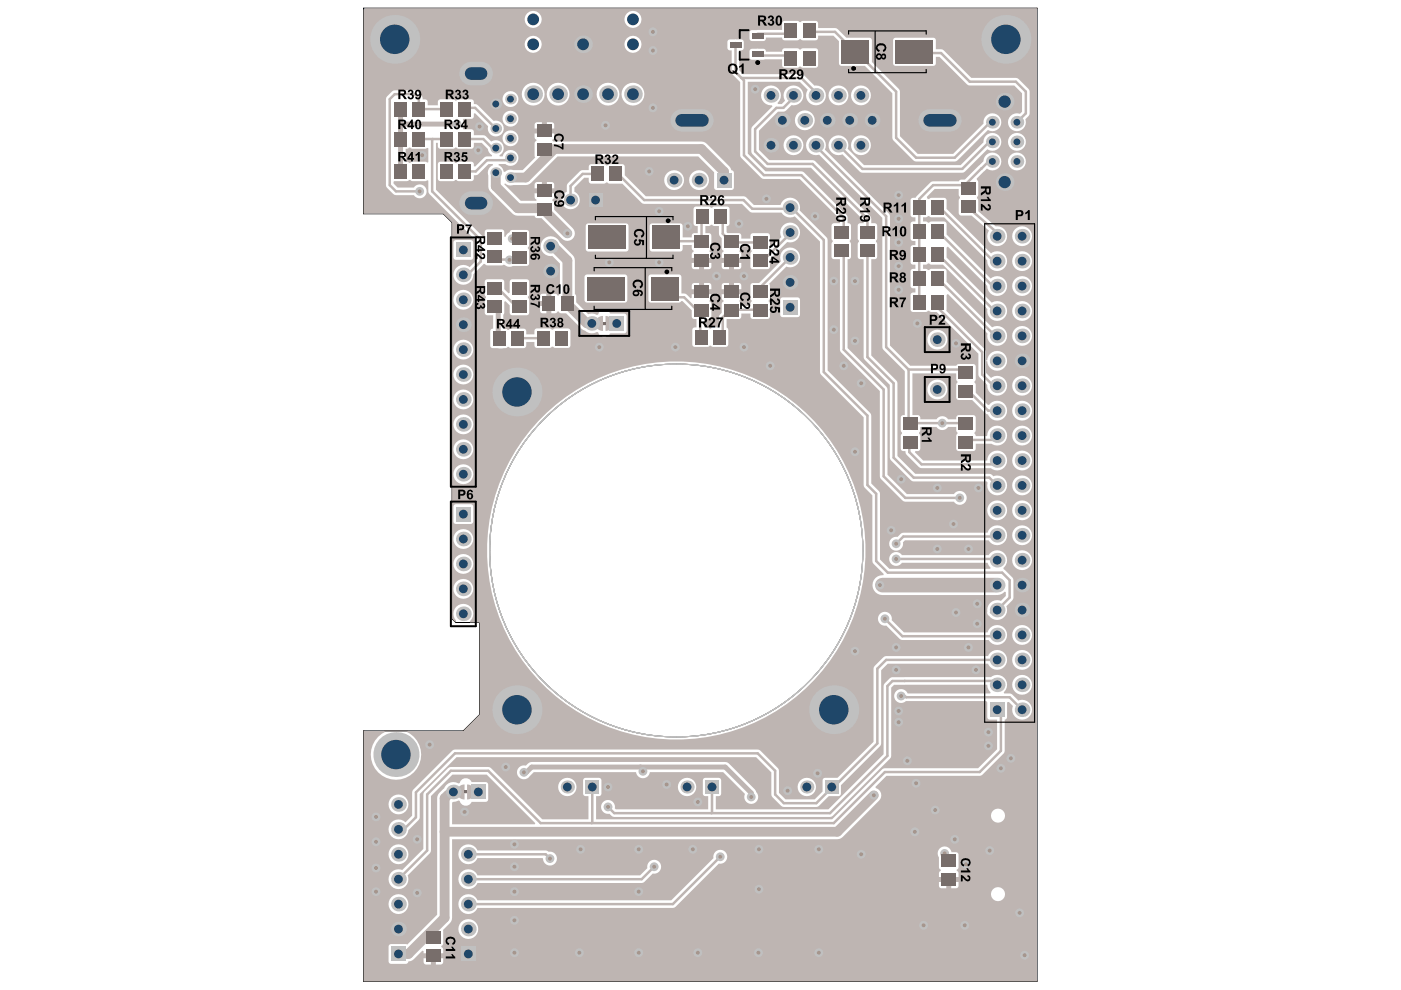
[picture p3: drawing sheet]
<svg xmlns="http://www.w3.org/2000/svg" width="297mm" height="210mm" viewBox="0 0 297 210" stroke-linecap="round" stroke-linejoin="round" font-family="sans-serif">
<circle cx="143.4" cy="116.7" r="39.6" fill="none" stroke="#c0c0c0" stroke-width=".21"/>
<g fill="none" stroke="#000" stroke-width=".21">
<path d="M77.1 1.7h142.8v206.4h-142.8v-53.1h21.1l3.5-3.5v-19.5h-5.1l-.7-.8v-84l-1.9-1.9h-16.9z"/>
<circle cx="143.4" cy="116.7" r="39.5"/>
</g>
<g fill="#a6968d">
<circle cx="89" cy="40.6" r=".42"/>
<circle cx="96.9" cy="26.3" r=".42"/>
<circle cx="94.7" cy="36.3" r=".42"/>
<circle cx="160.1" cy="18.9" r=".42"/>
<circle cx="137.6" cy="36.3" r=".42"/>
<circle cx="157.7" cy="73.6" r=".42"/>
<circle cx="127.1" cy="73.6" r=".42"/>
<circle cx="143.2" cy="73.6" r=".42"/>
<circle cx="163.3" cy="77.6" r=".42"/>
<circle cx="138.4" cy="10.7" r=".42"/>
<circle cx="138.4" cy="6.8" r=".42"/>
<circle cx="162.5" cy="42.2" r=".42"/>
<circle cx="138.4" cy="22.9" r=".42"/>
<circle cx="171.6" cy="12.3" r=".42"/>
<circle cx="181.3" cy="72.3" r=".42"/>
<circle cx="181.3" cy="59.6" r=".42"/>
<circle cx="182.6" cy="81.3" r=".42"/>
<circle cx="178.9" cy="77.6" r=".42"/>
<circle cx="172.8" cy="45.9" r=".42"/>
<circle cx="139.8" cy="55.6" r=".42"/>
<circle cx="145.8" cy="48" r=".42"/>
<circle cx="176.8" cy="59.6" r=".42"/>
<circle cx="214.3" cy="160.8" r=".42"/>
<circle cx="212.2" cy="162.9" r=".42"/>
<circle cx="202.2" cy="111.1" r=".42"/>
<circle cx="205.3" cy="137.3" r=".42"/>
<circle cx="206.9" cy="142" r=".42"/>
<circle cx="202.7" cy="129.9" r=".42"/>
<circle cx="199.8" cy="89.7" r=".42"/>
<circle cx="190.5" cy="46.4" r=".42"/>
<circle cx="190.5" cy="51.4" r=".42"/>
<circle cx="190.5" cy="56.4" r=".42"/>
<circle cx="190.5" cy="41.4" r=".42"/>
<circle cx="159.3" cy="169" r=".42"/>
<circle cx="111.1" cy="163.8" r=".42"/>
<circle cx="136.3" cy="163.5" r=".42"/>
<circle cx="152.7" cy="181.7" r=".42"/>
<circle cx="190.5" cy="153.1" r=".42"/>
<circle cx="209.8" cy="180.3" r=".42"/>
<circle cx="194.2" cy="166.1" r=".42"/>
<circle cx="209.6" cy="158.1" r=".42"/>
<circle cx="209.6" cy="155.2" r=".42"/>
<circle cx="135.4" cy="202" r=".42"/>
<circle cx="116.6" cy="182" r=".42"/>
<circle cx="138.7" cy="183.8" r=".42"/>
<circle cx="151.9" cy="58.5" r=".42"/>
<circle cx="109.1" cy="179" r=".42"/>
<circle cx="185.3" cy="168.6" r=".42"/>
<circle cx="167" cy="167.7" r=".42"/>
<circle cx="91.1" cy="157.9" r=".42"/>
<circle cx="88.4" cy="178" r=".42"/>
<circle cx="128.9" cy="171.1" r=".42"/>
<circle cx="148" cy="170" r=".42"/>
<circle cx="207.5" cy="103.5" r=".42"/>
<circle cx="192.4" cy="161.3" r=".42"/>
<circle cx="202.4" cy="178" r=".42"/>
<circle cx="191.1" cy="147.6" r=".42"/>
<circle cx="190.5" cy="150.7" r=".42"/>
<circle cx="88.4" cy="189.3" r=".42"/>
<circle cx="109.1" cy="195.1" r=".42"/>
<circle cx="109.1" cy="189.1" r=".42"/>
<circle cx="109.1" cy="183.8" r=".42"/>
<circle cx="107.2" cy="162.6" r=".42"/>
<circle cx="79.7" cy="178.5" r=".42"/>
<circle cx="79.7" cy="184" r=".42"/>
<circle cx="79.7" cy="189.1" r=".42"/>
<circle cx="194.5" cy="68.6" r=".42"/>
<circle cx="123.1" cy="180.1" r=".42"/>
<circle cx="146.9" cy="180.1" r=".42"/>
<circle cx="135.4" cy="189.1" r=".42"/>
<circle cx="173.6" cy="180.1" r=".42"/>
<circle cx="160.8" cy="202" r=".42"/>
<circle cx="98.5" cy="172.1" r=".42"/>
<circle cx="204.5" cy="196.2" r=".42"/>
<circle cx="207.2" cy="132.2" r=".42"/>
<circle cx="190" cy="142" r=".42"/>
<circle cx="207.2" cy="128" r=".42"/>
<circle cx="157.7" cy="58.5" r=".42"/>
<circle cx="190" cy="137.3" r=".42"/>
<circle cx="195.8" cy="196.2" r=".42"/>
<circle cx="217.2" cy="202.5" r=".42"/>
<circle cx="216.2" cy="193.5" r=".42"/>
<circle cx="173.3" cy="164" r=".42"/>
<circle cx="160.9" cy="188.5" r=".42"/>
<circle cx="160.9" cy="180.1" r=".42"/>
<circle cx="135.4" cy="180.1" r=".42"/>
<circle cx="109.1" cy="202" r=".42"/>
<circle cx="79.7" cy="173.2" r=".42"/>
<circle cx="128.9" cy="166.9" r=".42"/>
<circle cx="141.3" cy="166.3" r=".42"/>
<circle cx="194" cy="176.4" r=".42"/>
<circle cx="122.8" cy="202" r=".42"/>
<circle cx="148" cy="202" r=".42"/>
<circle cx="173.6" cy="202" r=".42"/>
<circle cx="129.2" cy="55.6" r=".42"/>
<circle cx="190.5" cy="61.4" r=".42"/>
<circle cx="176.8" cy="69.9" r=".42"/>
<circle cx="156.7" cy="47.4" r=".42"/>
<circle cx="204.8" cy="183.2" r=".42"/>
<circle cx="198.3" cy="171.8" r=".42"/>
<circle cx="205.3" cy="116.4" r=".42"/>
<circle cx="198.7" cy="116.4" r=".42"/>
<circle cx="182.6" cy="181.1" r=".42"/>
<circle cx="200.3" cy="180.9" r=".42"/>
<circle cx="198.7" cy="103.5" r=".42"/>
<circle cx="181.3" cy="138.1" r=".42"/>
<circle cx="181.3" cy="95.8" r=".42"/>
<circle cx="203.5" cy="105.6" r=".42"/>
<circle cx="190" cy="115.3" r=".42"/>
<circle cx="190" cy="118.5" r=".42"/>
<circle cx="186.6" cy="124.1" r=".42"/>
<circle cx="188.9" cy="112.4" r=".42"/>
<circle cx="187.6" cy="131.2" r=".42"/>
<circle cx="191.1" cy="101.6" r=".42"/>
<circle cx="202.7" cy="72.8" r=".42"/>
<circle cx="139.8" cy="44.8" r=".42"/>
<circle cx="128.4" cy="26.6" r=".42"/>
<circle cx="101.4" cy="31.9" r=".42"/>
<circle cx="101.7" cy="26.8" r=".42"/>
<circle cx="125.7" cy="60.1" r=".42"/>
<circle cx="120.3" cy="49.5" r=".42"/>
<circle cx="131.3" cy="49" r=".42"/>
<circle cx="88.8" cy="36.3" r=".42"/>
<circle cx="89.5" cy="32.9" r=".42"/>
<circle cx="108" cy="55.1" r=".42"/>
<circle cx="108.6" cy="50.6" r=".42"/>
<circle cx="105.1" cy="50.6" r=".42"/>
<circle cx="110.7" cy="64.9" r=".42"/>
<circle cx="110.7" cy="60.9" r=".42"/>
<circle cx="105.1" cy="64.9" r=".42"/>
<circle cx="115.2" cy="71.7" r=".42"/>
<circle cx="119.1" cy="71.7" r=".42"/>
</g>
<g fill="#beb5b2">
<path d="M126.5 67.6a1.53 1.53 0 0 1 1.4-.6v1.3h.5v-1.3a1.58 1.58 0 0 1 1.6 1.6 1.58 1.58 0 0 1-1.6 1.6v-1.4h-.5v1.4a1.59 1.59 0 0 1-1.5-.9 1.59 1.59 0 0 1 .1-1.7z"/>
<path d="M97.2 166.9a1.53 1.53 0 0 1 1.3-.6v1.4h.5v-1.4a1.58 1.58 0 0 1 1.7 1.6 1.58 1.58 0 0 1-1.7 1.6v-1.3h-.5v1.3a1.59 1.59 0 0 1-1.5-.9 1.59 1.59 0 0 1 .2-1.7z"/>
<path d="M86 31.5h.5l.2-.2 .8 .2 3.3-.1v3l-3.3-.1-.8 .2-.2-.2h-.5z"/>
<path d="M77.1 2v43.3h16.9l1.9 1.9v84l.6 .7 .2-.4a2.1 2.1 0 0 1 .1-2.9 2.1 2.1 0 0 1 3 .1 2.1 2.1 0 0 1-.2 3l.1 .3h2v19.5l-3.5 3.5h-11.8l-.1 .2a5.3 5.3 0 0 1 1.8 8.1 5.3 5.3 0 0 1-8.3 0 5.3 5.3 0 0 1 1.8-8.1l-.1-.2h-4.4v53.1h142.8v-206.3l-142.6-.1zM159.1 6.5l.3-.1 1.2-.1h5.2l.1-1.5 .5-.4h2.6l.5 .3 .7-.3h2.7l.5 .4 .1 1.1 3.8 .1 2.1 2h4.9l.4 .2 .2 .3v4.7l5.8 5.9 .1 9.8 3.8 3.7h7.5l6.4-6.4a1.9 1.9 0 0 1 2.1-2.2 1.9 1.9 0 0 1 1.6 2.5 1.9 1.9 0 0 1-2.7 1.1l-6.8 6.6h-8.8l-4.7-4.7v-9.7l-5.8-5.8h-5l-.4-.2-.1-.4v-4.7l-1.2-1.1h-3.2l-.1 .6-.5 .4h-2.7l-.4-.3-.8 .3h-2.6l-.4-.2-.2-.4h-3.4l-.1 .4-.3 .3h-2.6l-.3-.1-.2-.4v-1.3zM111.2 4.1a1.85 1.85 0 0 1 3.7 0 1.85 1.85 0 0 1-3.7 0zM132.4 4.1a1.81 1.81 0 0 1 3.6 0 1.81 1.81 0 0 1-3.6 0zM159.1 10.5l.3-.2h2.4l.4 .2 .2 .5h3.4l.2-.6 .4-.2h2.6l.5 .3 .7-.3 2.9 .1 .4 .5-.1 3.2-.5 .4h-2.7l-.4-.3-.8 .3-2.9-.1-.3-.5v-1.2h-6.6l-.3-.5v-1.2zM111.2 9.4a1.85 1.85 0 0 1 3.7 0 1.85 1.85 0 0 1-3.7 0zM132.4 9.4a1.81 1.81 0 0 1 3.6 0 1.81 1.81 0 0 1-3.6 0zM189.5 8.2l.4-.2h8.2l.3 .5v1.9h1.1l.6 .3 5.8 5.8 9.8 .1 2.4 2.3 .2 .5v4.6l-.2 .6-.7 .7a1.89 1.89 0 0 1-1.6 2.5 1.89 1.89 0 0 1-2.1-2.1 1.89 1.89 0 0 1 2.5-1.6l.5-.4v-3.9l-1.7-1.7h-9.7l-6.1-6h-.8v1.5l-.5 .4-8.2-.1-.4-.5v-4.9zM162 18.7a2.1 2.1 0 0 1 3 .1 2.1 2.1 0 0 1-.2 3l.1 .3h.9l.7-.7a2.1 2.1 0 0 1 1.1-3.2 2.1 2.1 0 0 1 2.7 1.9 2.1 2.1 0 0 1-2.5 2.2l-1.4 1.3-1.5 .1-4 4v4.1l2.2 2.2h9.5l11.9 11.8 .2 .6v.9l1 .1 .2 .3 .1 2.8-.3 .8 .3 .4v2.7l-.3 .5-1 .1v20.4l5.5 5.5 .1 15.8 3.8 3.8h15.7h.3l.5 .5a2.1 2.1 0 0 1 2.9 1.6 2.1 2.1 0 0 1-2.2 2.4 2.1 2.1 0 0 1-1.9-2.7l-.2-.2-15.8-.1-4.7-4.7v-15.7l-5.4-5.3-.2-.6v-20.7l-.9-.1-.4-.5v-2.7l.3-.4-.3-.8v-2.6l.4-.5 .9-.1v-.6l-11.2-11.1-9.5-.1-2.9-2.8-.2-.6 .1-5 4.4-4.5-.1-.3a2.09 2.09 0 0 1-2.1-1.2 2.09 2.09 0 0 1 .4-2.4zM82.1 20.5l1.3-1.3h4.5a2.54 2.54 0 0 1 1.6 1.3l.1 .6h.7l.3 .3 .1 .9h2.1l.1-.9 .5-.3h2.7l.4 .2 .7-.2h2.9l.3 .3 .1 .7 .8 .2 3.3 3.3a1.69 1.69 0 0 1 2.2 1.5 1.69 1.69 0 0 1-1.9 1.8 1.69 1.69 0 0 1-1.4-2.1l-2.8-2.8-.2 .1-.1 .8-.3 .3h-1.9v.4a1.44 1.44 0 0 1-.1 1.5l.1 .3h1.9l.3 .3 .1 1h2.3l1.4 1.3 .1-.1a1.68 1.68 0 0 1 2.3 .7 1.68 1.68 0 0 1-.7 2.3v.3h.7a1.68 1.68 0 0 1 2.2-1.3 1.68 1.68 0 0 1 .9 2.4 1.68 1.68 0 0 1-2.5 .5h-1.5v.2a1.59 1.59 0 0 1 1.1 1.4l.2 .1 .4-.3a1.61 1.61 0 0 1 1.4-.1h2l2.7-2.7-.2-.4v-2.6l.2-.4 .2-.1v-.3l-.3-.3-.1-1h4.2v1l-.4 .3v.3l.3 .1h31.3l.8 .2 .3 .3 4.8 4.8 .4 .8 .4 .2 .2 .3v3.2l-.2 .3-.3 .2h-3.2l-.3-.2-.2-.3v-3.3l-3.4-3.3h-29.8l-5.9 5.8-.8 .2-2.8 .1a1.66 1.66 0 0 1-1.6-.4l-.2 .2 3.5 3.5h3.3v-.3l-.3-.3-.1-1h4.2v1l-.4 .3v.3l.2 .1 .2 .4v1.4l4.2 4.2a1.58 1.58 0 0 1-.4 2 1.58 1.58 0 0 1-2.1-.1l-4.4-4.4h-1.1l-.4-.5h-4l-.7-.4-4.9-5-.2-.8v-2.3a1.64 1.64 0 0 1 1-2.2v-.2h-.9l-2.2 2.1-.2 .2-.7 .1-.1 .9-.3 .3h-2.9l-.7-.3-.4 .3h-2.7l-.5-.3-.1-3.3 .4-.5h2.9l.7 .2 .4-.2h2.7l.4 .1 .2 .8 .2 .1 2-1.9 .5-.2h1.1v-.3a1.61 1.61 0 0 1-.9-1.3l-1.3-1.3h-1.6l-.1 .9-.5 .3h-2.7l-.4-.2-.7 .2h-2.7l-.5-.3-.1-.9h-.4v9.9l10.1 10.1 .3-.1v-1.2l.5-.4 3.3 .1 .3 .3v1.2h.3a1.41 1.41 0 0 1 .9-.9l.1-.4 .4-.1h3l.4 .1 .2 .4v2.7l-.3 .5 .3 .7-.1 2.9-.5 .3h-2.8l-.4 .1a2 2 0 0 1-1.6-.4l-.4 .2h-3.1l-.8-.3-2.2 2.2a2.1 2.1 0 0 1-2.5 2.1 2.1 2.1 0 0 1-1.5-2.9 2.1 2.1 0 0 1 3.3-.7l1.5-1.6v-3.9l-10-10.1-.3-.5v-2.3l-3.3 .1-.8-.3-.4 .3h-2.7l-.2 .1v.4l.9 .9h3.5l.1-.3a1.48 1.48 0 0 1 2.2 .1 1.48 1.48 0 0 1-.2 2.1 1.48 1.48 0 0 1-2.1-.3l-4.2-.1-1.7-1.7-.1-18.6zM175.7 20.2a2.11 2.11 0 0 1 4.2 0 2.11 2.11 0 0 1-4.2 0zM180.4 20.2a2.11 2.11 0 0 1 4.2 0 2.11 2.11 0 0 1-4.2 0zM110.6 20a2.45 2.45 0 0 1 4.9 0 2.45 2.45 0 0 1-4.9 0zM115.9 20a2.45 2.45 0 0 1 4.9 0 2.45 2.45 0 0 1-4.9 0zM126.5 20a2.42 2.42 0 0 1 4.8 0 2.42 2.42 0 0 1-4.8 0zM131.8 20a2.42 2.42 0 0 1 4.8 0 2.42 2.42 0 0 1-4.8 0zM106.5 21a1.7 1.7 0 0 1 3.4 0 1.7 1.7 0 0 1-3.4 0zM106.5 25.2a1.7 1.7 0 0 1 3.4 0 1.7 1.7 0 0 1-3.4 0zM113.5 26.1l.4-.2h1v1.3h-1.6zM116 25.9h1l.3 .2 .2 1.1h-1.5zM168.5 25.5a2.11 2.11 0 0 1 4.2 0 2.11 2.11 0 0 1-4.2 0zM106.5 29.3a1.7 1.7 0 0 1 3.4 0 1.7 1.7 0 0 1-3.4 0zM213.7 30.1a1.9 1.9 0 0 1 3.8 0 1.9 1.9 0 0 1-3.8 0zM166.1 30.8a2.11 2.11 0 0 1 4.2 0 2.11 2.11 0 0 1-4.2 0zM171.5 29.3a2.1 2.1 0 0 1 2.7-.2 2.1 2.1 0 0 1 .7 2.6l13.7 13.8 .1 27.8 4.3 4.2h9.8l.5-.3h3.2l.4 .5v2.7l-.3 .5 .3 .7v1.7l2.6 2.6 .2-.1a2.1 2.1 0 0 1 3.2-.2 2.1 2.1 0 0 1-.3 3.2 2.1 2.1 0 0 1-3.1-.9l-.5-.3-2.9-2.8h-2.8l-.4-.1-.2-.4v-2.7l.3-.7-.3-.5v-1.2h-9.2v8.8l1.3 .1a.7 .7 0 0 1 .3 .8h3.5a1.46 1.46 0 0 1 2.4 0h1.7a.66 .66 0 0 1 .6-.9h3l.4 .2 .2 .4v2.6l-.3 .7 .3 .6h2.3a2.13 2.13 0 0 1 2-2.3 2.13 2.13 0 0 1 2.3 2 2.13 2.13 0 0 1-2.1 2.3l-1.2-.4h-3.3l-.1 1.2-.3 .3h-3.4l-.4-.5v-2.7l.3-.5-.3-.7v-.7h-1.7a1.46 1.46 0 0 1-2.4 0h-3.5v.9l-.2 .3 .2 .7v2.9l-.3 .3h-.7l-.1 .3 1.7 1.7h13.6a2.1 2.1 0 0 1 2.6-2 2.1 2.1 0 0 1 1.4 2.9 2.1 2.1 0 0 1-3.2 .8l-15-.1-2.9-2.8-.2-.8h-.7l-.3-.3v-2.9l.2-.5-.2-.7v-2.9a.68 .68 0 0 1 .8-.3v-9.3l-4.5-4.5-.2-.6v-27.4l-13.4-13.4a2.1 2.1 0 0 1-2.5-.9 2.1 2.1 0 0 1 .3-2.6zM176.3 29.3a2.1 2.1 0 0 1 2.6-.3 2.1 2.1 0 0 1 .8 2.5l3.5 3.5h20.5l4.8-4.8a1.89 1.89 0 0 1 2.2-2 1.89 1.89 0 0 1 1.5 2.6 1.89 1.89 0 0 1-2.9 .8l-4.7 4.8-.6 .2h-21.1l-.6-.2-3.7-3.7a2.1 2.1 0 0 1-2.6-.7 2.1 2.1 0 0 1 .3-2.7zM180.4 30.8a2.11 2.11 0 0 1 4.2 0 2.11 2.11 0 0 1-4.2 0zM120.4 38.9l2.8-2.8h1.6l.1-1 .3-.3h2.9l.7 .3 .4-.3h2.7l.5 .3 .1 2.1 4.4 4.4h20.7l.6 .3 1.6 1.6h5.7a2.1 2.1 0 0 1 2.6-1.5 2.1 2.1 0 0 1 1.4 2.6l5.7 5.7 .3 .6v27.6l9.2 9.3v14.7l1.6 1.6 .3 .6v13.9l2 2h21.3l.1-.3-.6-1h-18.2a1.47 1.47 0 0 1-2.2 .3 1.47 1.47 0 0 1 0-2.2 1.47 1.47 0 0 1 2.2 .3h18.4a2.1 2.1 0 0 1 3.2-.5 2.1 2.1 0 0 1-.1 3.2l.1 .3 1.8 1.7 .3 .6-.1 4-1.4 1.6a2.14 2.14 0 0 1-1.4 2.8 2.14 2.14 0 0 1-2.7-1.5 2.18 2.18 0 0 1 2.9-2.5l1.1-1v-.9l-.3-.1a2.15 2.15 0 0 1-1.8 .8h-24.1a2.11 2.11 0 0 1-2.1-2.2 2.11 2.11 0 0 1 2.3-2l.1-.3-2.2-2.2-.2-.5v-14l-1.7-1.6-.2-.6v-14.3l-9.2-9.3v-28l-5.4-5.3a2.09 2.09 0 0 1-2.8-.8l-6.5-.1-1.9-1.8h-20.7l-.6-.2-4.1-4.1h-2.7l-.7-.2-.4 .2h-2.7l-.5-.3-.1-.9h-.9l-2.1 2.1v.9a1.94 1.94 0 0 1 .7 2.9 1.94 1.94 0 0 1-3 0 1.94 1.94 0 0 1 .7-2.9v-1.3zM213.7 34.2a1.9 1.9 0 0 1 3.8 0 1.9 1.9 0 0 1-3.8 0zM113.5 38.8l.4-.2h1v1.3h-1.6zM116 38.6h1l.3 .2 .2 1.1h-1.5zM140.8 38.2a2.11 2.11 0 0 1 4.2 0 2.11 2.11 0 0 1-4.2 0zM146.1 38.2a2.11 2.11 0 0 1 4.2 0 2.11 2.11 0 0 1-4.2 0zM193.2 42.1l.9-.2 3.4-3.4 5.8-.1 .3-.3h1l3.9-3.9 .1-.5a1.89 1.89 0 0 1 2.5-1.2 1.89 1.89 0 0 1 .9 2.7 1.89 1.89 0 0 1-2.7 .5l-2.2 2.2 .3 .7v2.7l-.3 .5 .3 .7v2.3l3.7 3.2a2.1 2.1 0 0 1 2.4 2.3 2.1 2.1 0 0 1-2.8 1.8 2.1 2.1 0 0 1-1-3.2l-3.7-3.2h-2.2l-.4-.1-.1-.4v-2.7l.2-.7-.2-.5v-1.2h-5.1l-1.7 1.6 .3 .5 .7-.3h2.7l.3 .2 .2 .4v1.8l9.4 9.4 .3-.2a2.1 2.1 0 0 1 3 1.2 2.1 2.1 0 0 1-1.7 2.7 2.1 2.1 0 0 1-2.4-2.2l-9.1-9.1h-2.7l-.7-.3-.3 .2-.8 .1v.9h.8l.3 .2 .7-.2h2.7l.3 .1 .2 .4v2.2l9.3 9.4 .4-.3a2.11 2.11 0 0 1 3 1.1 2.11 2.11 0 0 1-1.6 2.8 2.11 2.11 0 0 1-2.5-2.1l-8.3-8.3-.3 .2v2.1l9.6 9.6 .1-.1a2.1 2.1 0 0 1 3 1.2 2.1 2.1 0 0 1-1.8 2.7 2.1 2.1 0 0 1-2.2-2.4l-9.5-9.5h-2.4l-.5-.3-.5 .3h-.8v.9h.8l.3 .3 .7-.3h2.7l.3 .2 .2 .3v2.3l9.6 9.6a2.11 2.11 0 0 1 3.1 1.2 2.11 2.11 0 0 1-1.9 2.7 2.11 2.11 0 0 1-2.1-2.6l-8.4-8.4-.3 .3-.1 3.3 8.2 8.2 .3 .6v1.7h.2v-.1a2.1 2.1 0 0 1 3.3-1.5 2.1 2.1 0 0 1-.2 3.6 2.1 2.1 0 0 1-3.1-1.8h-.2v2.5l1 1 .3-.1a2.1 2.1 0 0 1 3 1.1 2.1 2.1 0 0 1-1.7 2.8 2.1 2.1 0 0 1-2.4-2.3l-1.8-1.9-.1-4.7-8.8-8.8h-1.1l-.5-.3-.7 .3h-2.7l-.5-.4v-3.4l.3-.3 .7-.1v-.9h-.7l-.3-.5v-3.3l.3-.3h.7v-.9h-.7l-.3-.5v-3.3l.3-.3h.7v-.9h-.7l-.3-.5v-3.3l.3-.3h.7v-.9l-.7-.1-.3-.5v-3zM137.9 47.5l.4-.1h6.1l.3 .5v2.4h2a.67 .67 0 0 1 .5-.9h.7v-1.5a.66 .66 0 0 1-.9-.5v-3.1l.4-.5h2.9l.7 .3 .5-.3h2.6l.4 .1 .2 .4v3.1l-.2 .4-.5 .1v1.3l.3 .2 2.5 .1 .3 .3 .1 .8h1.9v-.8l.5-.4 3.3 .1 .3 .5v2.3l.3 .1 2.2-2.1a2.1 2.1 0 0 1 1.4-3.1 2.1 2.1 0 0 1 2.5 2.2 2.1 2.1 0 0 1-2.7 1.9l-3.7 3.7v1.7l-.5 .4h-3.1l-.3-.2-.2-.4v-2.7l.3-.7-.3-.2v-.7h-1.9a.69 .69 0 0 1-.4 .9v.3l.3 .3 .1 1h-4.2l.1-1 .3-.3v-.3l-.2-.1-.2-.4v-2.1l-.5-.6-.1-.3v-1.7h-.9l-.8-.2-.2 .2h-.9v1.5l.9 .1 .3 .3v2.8l-.1 .4-.3 .1v.3l.4 .3v1h-4.1v-1l.4-.3v-.3l-.4-.3v-.9h-2v1.1l-.5 .3h-6.1l-.4-.5v-4.9zM214.6 50.1a2.11 2.11 0 0 1 4.2 0 2.11 2.11 0 0 1-4.2 0zM124.3 47.5l.4-.1h8.2l.4 .5-.1 5.1-.5 .3h-8.2l-.3-.5v-4.9zM115.3 50.7a2.09 2.09 0 0 1 3.4 .6l2.7 2.8 .4 .7 .1 7.5 .3 .5v1.3l2.5 2.5a1.99 1.99 0 0 1 1.9 .2l.2-.1a1.33 1.33 0 0 1 1.2-1 1.33 1.33 0 0 1 1.3 .8h3l.4 .1 .2 .4v3.1l-.2 .4-.4 .2h-3a1.33 1.33 0 0 1-1.3 .8 1.33 1.33 0 0 1-1.2-1l-.2-.1a2.12 2.12 0 0 1-2.6-.3l-.7-.4-3.3-3.3h-1.2l-.3-.4h-.3l-.3 .4h-1v-4.1h1l.3 .4h.3l.2-.4v-6.4l-1.6-1.6a2.09 2.09 0 0 1-2.2-1.1 2.09 2.09 0 0 1 .4-2.5zM96.3 51l.4-.1h3.1l.4 .1 .1 .4v3.1l-.1 .4-.4 .2h-3.1l-.4-.2-.2-.4v-3.1zM146.7 55.7h1.5v1.4h-1l-.4-.2zM149.3 55.7h1.5l-.1 1.2-.4 .2h-1zM153 55.7h1.6v1.4h-1.1l-.3-.2zM155.6 55.7h1.6l-.2 1.2-.4 .2h-1zM214.6 55.4a2.11 2.11 0 0 1 4.2 0 2.11 2.11 0 0 1-4.2 0zM146.8 60.2l.4-.2h1v1.3h-1.5zM153.2 60.2l.3-.2h1.1v1.3h-1.6zM149.3 60h1l.4 .2 .1 1.1h-1.5zM155.6 60h1l.4 .2 .2 1.1h-1.6zM102.9 59.4l.4-.2 3.3 .1 .3 .5v1.5l.9 .9 .3-.1v-2.3l.3-.5 3.3-.1 .5 .3v2.9l-.3 .5 .3 .7v2.9l-.5 .3h-3.3l-.3-.5v-1.6l-.9-.8-.3 .1-.2 5.7h.7l.2 .2 .7-.2h2.9l.3 .3 .1 .9h1.7v-.9l.5-.4h2.7l.5 .3 .7-.3h2.7l.5 .4v3.2l-.3 .5-2.9 .1-.7-.3-.5 .3h-2.7l-.5-.4v-.9h-1.7l-.1 1-.3 .3h-2.9l-.4-.2-.5 .2a8.3 8.3 0 0 1-3.3-.1l-.2-.4v-3.1l.2-.4 .5-.1v-2.9h-1.3l-.5-.3v-2.9l.2-.5-.2-.7v-2.6zM214.6 60.7a2.11 2.11 0 0 1 4.2 0 2.11 2.11 0 0 1-4.2 0zM114.7 62.4l1.1-.1v1.5h-1.3v-1zM124.1 58.4l.4-.2h8.2l.3 .5v5.1l-.5 .4-8.2-.1-.4-.5v-4.9zM137.6 58.4l.4-.2h6.1l.4 .5v3.5l.9 .1 1 1 .3-.2v-.7h4.1v1l-.4 .3v.3l.3 .1 .1 .4v2.8l-.3 .3h-1.2v1.8l.9 .1 .3 .2 .7-.3h1.2v-2.1l.1-.4 .5-.6v-1.8l.2-.4 .2-.1v-.3l-.3-.3-.1-1h4.2l-.1 1-.3 .3v.3a.73 .73 0 0 1 .4 .9h1.9v-.7l.3-.3-.3-.7v-2.7l.2-.3 .3-.2h1.3l4.7-4.6a2.1 2.1 0 0 1 1.7-2.9 2.1 2.1 0 0 1 2.3 2.3 2.1 2.1 0 0 1-2.9 1.7l-3.6 3.7 .1 .3v2.7l-.2 .5 .2 .7v2.7l-.1 .4-.4 .1h-3.1l-.5-.3v-.8h-1.9l-.1 .8-.3 .3h-2.8v1.9l.4 .5v3l-.3 .5-2.9 .1-.5-.3-.7 .3-2.9-.1-.3-.5v-3.3a.7 .7 0 0 1 .9-.3v-1.8l-.9-.1-.1-.4v-1.3l-2-2h-.3l-.5 .4h-5.9l-.4-.2-.1-.4v-4.9zM96.1 63.6a2.11 2.11 0 0 1 4.2 0 2.11 2.11 0 0 1-4.2 0zM114.5 64.9h1.3v1.5l-1.1-.1-.2-.4zM165.6 63.2l.4-.1h3.1l.4 .1 .1 .4v3.1l-.1 .4-.4 .1h-3.1l-.4-.1-.2-.4v-3.1zM214.6 65.9a2.11 2.11 0 0 1 4.2 0 2.11 2.11 0 0 1-4.2 0zM214.6 71.2a2.11 2.11 0 0 1 4.2 0 2.11 2.11 0 0 1-4.2 0zM196.6 72a2.11 2.11 0 0 1 4.2 0 2.11 2.11 0 0 1-4.2 0zM96.1 74.1a2.11 2.11 0 0 1 4.2 0 2.11 2.11 0 0 1-4.2 0zM103.3 116.7a40.1 40.1 0 0 1 80.2 0 40.1 40.1 0 0 1-80.2 0zM96.1 79.4a2.11 2.11 0 0 1 4.2 0 2.11 2.11 0 0 1-4.2 0zM214.6 81.8a2.11 2.11 0 0 1 4.2 0 2.11 2.11 0 0 1-4.2 0zM196.6 82.6a2.11 2.11 0 0 1 4.2 0 2.11 2.11 0 0 1-4.2 0zM96.1 84.7a2.11 2.11 0 0 1 4.2 0 2.11 2.11 0 0 1-4.2 0zM214.6 87.1a2.11 2.11 0 0 1 4.2 0 2.11 2.11 0 0 1-4.2 0zM96.1 90a2.11 2.11 0 0 1 4.2 0 2.11 2.11 0 0 1-4.2 0zM214.6 92.4a2.11 2.11 0 0 1 4.2 0 2.11 2.11 0 0 1-4.2 0zM96.1 95.3a2.11 2.11 0 0 1 4.2 0 2.11 2.11 0 0 1-4.2 0zM214.6 97.6a2.11 2.11 0 0 1 4.2 0 2.11 2.11 0 0 1-4.2 0zM96.1 100.5a2.11 2.11 0 0 1 4.2 0 2.11 2.11 0 0 1-4.2 0zM154.4 8.5l.4-.1h2.6l.3 .5v1.5a.73 .73 0 0 1-.9 .3v4.2l.7 .8h12.4l.6 .3 2.2 2.2a2.1 2.1 0 0 1 2.4 2.2 2.1 2.1 0 0 1-2.8 1.8 2.1 2.1 0 0 1-1-3.2l-1.7-1.7h-11.1v15.3l3.8 3.7 7.9 .1 9.4 9.4 .1 1.5 .6 .2 .1 .4v2.6l-.2 .5 .2 .7v2.7l-.1 .4-.6 .2v18.8l8.4 8.5 .1 18.4 4.1 4.1h10a1.47 1.47 0 0 1 2.2-.3 1.47 1.47 0 0 1 0 2.2 1.47 1.47 0 0 1-2.2-.3l-10.7-.1-5-5-.1-18.4-8.2-8.2-.2-.6v-19.1l-1.5-.1-.3-.5v-2.7l.3-.4-.3-.8v-2.8l.5-.4h1.3v-.8l-8.5-8.6h-7.9l-4.7-4.7-.1-15.8-1.7-1.8-.1-4.9a.67 .67 0 0 1-.9-.6v-1.2zM214.6 102.9a2.11 2.11 0 0 1 4.2 0 2.11 2.11 0 0 1-4.2 0zM209.3 108.2a2.11 2.11 0 0 1 4.2 0 2.11 2.11 0 0 1-4.2 0zM214.6 108.2a2.11 2.11 0 0 1 4.2 0 2.11 2.11 0 0 1-4.2 0zM96.3 107.1l.4-.2h3.1l.4 .2 .1 .3v3.2l-.1 .3-.4 .2h-3.1l-.4-.2-.2-.3v-3.2zM214.6 113.5a2.11 2.11 0 0 1 4.2 0 2.11 2.11 0 0 1-4.2 0zM96.1 114.3a2.11 2.11 0 0 1 4.2 0 2.11 2.11 0 0 1-4.2 0zM189 114.2a1.44 1.44 0 0 1 1.3-.4l.7-.6 .5-.3h17.9a2.11 2.11 0 0 1 3.1-1.2 2.11 2.11 0 0 1 .4 3.3 2.11 2.11 0 0 1-3.3-.4h-17.7l-.5 .4a1.47 1.47 0 0 1-1.8 1.7 1.47 1.47 0 0 1-.6-2.5zM214.6 118.8a2.11 2.11 0 0 1 4.2 0 2.11 2.11 0 0 1-4.2 0zM96.1 119.6a2.11 2.11 0 0 1 4.2 0 2.11 2.11 0 0 1-4.2 0zM96.1 124.9a2.11 2.11 0 0 1 4.2 0 2.11 2.11 0 0 1-4.2 0zM186.6 130.1a1.47 1.47 0 0 1 1.7-.2 1.47 1.47 0 0 1 .8 1.6l2.6 2.6h17.7a2.11 2.11 0 0 1 3.1-1.3 2.11 2.11 0 0 1 .4 3.3 2.11 2.11 0 0 1-3.3-.4h-18.3l-.6-.2-2.8-2.9a1.47 1.47 0 0 1-1.6-.7 1.47 1.47 0 0 1 .3-1.8zM214.6 134.6a2.11 2.11 0 0 1 4.2 0 2.11 2.11 0 0 1-4.2 0zM214.6 139.9a2.11 2.11 0 0 1 4.2 0 2.11 2.11 0 0 1-4.2 0zM214.6 145.2a2.11 2.11 0 0 1 4.2 0 2.11 2.11 0 0 1-4.2 0zM110 162.7a1.47 1.47 0 0 1 1.5-.4l.8-.7h.4h41.1l.7 .3 5.5 5.5a2.13 2.13 0 0 1 .3 2.6 1.47 1.47 0 0 1-1.9 .2 1.47 1.47 0 0 1-.4-1.9l-4.7-4.6h-15.5a1.46 1.46 0 0 1-1.5 1.3 1.46 1.46 0 0 1-1.4-1.3h-21.7l-.8 .8a1.49 1.49 0 0 1-2.2 .4 1.49 1.49 0 0 1-.2-2.2zM118.3 166.9a1.95 1.95 0 0 1 3.9 0 1.95 1.95 0 0 1-3.9 0zM143.7 166.9a1.95 1.95 0 0 1 3.9 0 1.95 1.95 0 0 1-3.9 0zM169.1 166.9a1.95 1.95 0 0 1 3.9 0 1.95 1.95 0 0 1-3.9 0zM90 167.9l5.3-5.2 8.2-.1 .6 .3 10.9 10.8h9.8v-4.9h-.8l-.4-.5v-2.8l.2-.4 .4-.2h2.8l.5 .3v3.3l-.3 .3h-.8v4.9h50l10.9-10.8h20.1l4-4v-6.3h-1.5l-.5-.4-.1-3.3-.2-.3h-17a1.49 1.49 0 0 1-2.2-.1 1.49 1.49 0 0 1 .4-2.2 1.49 1.49 0 0 1 2.1 .7h17.5l.1-.2a2.08 2.08 0 0 1-.7-1.6h-19.7l-.6 .6-.1 14.8-12.6 12.6h-46.1l-.5-.2-.5-.5a1.47 1.47 0 0 1-1.8-1.3 1.47 1.47 0 0 1 1.6-1.6 1.47 1.47 0 0 1 1.3 1.8l.3 .2h19.6v-2.8h-.9l-.3-.5 .1-3.1 .5-.3h2.8l.3 .2 .2 .4v2.8l-.3 .5h-.8v2.8h23.8l11.7-11.7v-14.4a2.91 2.91 0 0 1 1.6-1.9h21.2a2.09 2.09 0 0 1 2.9 .2 2.09 2.09 0 0 1-.2 3l.1 .2 1.5 .1 1.5 1.4a2.1 2.1 0 0 1 2.9 1.7 2.1 2.1 0 0 1-2.4 2.4 2.1 2.1 0 0 1-1.6-2.9l-.9-.9-.4 .1v3.1l-.1 .4-.4 .2v6.9l-5 4.9-20 .1-2.4 2.4 .1 .2a1.58 1.58 0 0 1 .7 2.6l-7.7 7.8-.4 .2-.8 .2h-81.6v16.7l-.3 .8-1.7 1.8 .1 2.8-.2 .4-.2 .1v.3l.3 .3 .1 1h-4.2v-.4l-.3-.1-1.8 1.8-.7 .4h-.4l-.3 .5h-3.6l-.3-.5v-3.1l.1-.4 .4-.1 3.5 .1 6.3-6.4v-25.1a2.75 2.75 0 0 1 1.2-1.5l.3-.2a2.08 2.08 0 0 1 3-1l.3-.1a1.33 1.33 0 0 1 1.1-1 1.33 1.33 0 0 1 1.4 .8h3l.4 .2 .1 .4v3.1l-.1 .4-.4 .1h-3a1.33 1.33 0 0 1-1.4 .8 1.33 1.33 0 0 1-1.1-1l-.3-.1-1.3 .5v4.6h17.5l.1-.3-10.3-10.3h-7.3l-4.5 4.6-.1 11.8-4.9 5a2.1 2.1 0 0 1-1.6 2.9 2.1 2.1 0 0 1-2.4-2.4 2.1 2.1 0 0 1 2.9-1.6l4.5-4.5v-11.6zM82.4 170.6a2.11 2.11 0 0 1 4.2 0 2.11 2.11 0 0 1-4.2 0zM210.1 172.9a1.5 1.5 0 0 1 3 0 1.5 1.5 0 0 1-3 0zM87.6 167.4l8.3-8.2 .6-.3h64.1l.6 .3 3.9 3.9 .1 5 1.3 1.4h6.2l1.7-1.7v-2.3l.2-.4 .3-.2h2.7l7.6-7.6v-15.5l.2-.6 1.9-1.9 .6-.2h21.6a2.1 2.1 0 0 1 3.2-.9 2.1 2.1 0 0 1 0 3.4 2.1 2.1 0 0 1-3.2-.9h-21.3l-1.4 1.4v15.8l-8.5 8.6v1.8l-.2 .3-.3 .2h-2.1l-2.3 2.2-7.2 .1-.6-.2-2-2.1-.1-5-3.2-3.3h-63.5l-7.8 7.8-.1 5.3-2.3 2.4a2.1 2.1 0 0 1-2.8 1.8 2.1 2.1 0 0 1-1.1-3.1 2.1 2.1 0 0 1 3.3-.4l1.4-1.4v-4.9zM97.8 179.6a2.09 2.09 0 0 1 3.4 .7h14.5l.6 .3a1.52 1.52 0 0 1 1.8 1.3 1.52 1.52 0 0 1-1.5 1.7 1.52 1.52 0 0 1-1.6-1.7h-13.8a2.1 2.1 0 0 1-3.1 1 2.1 2.1 0 0 1-.3-3.3zM82.4 181.1a2.11 2.11 0 0 1 4.2 0 2.11 2.11 0 0 1-4.2 0zM199.2 179.9a1.47 1.47 0 0 1 2.5 .8h1.2l.3 .3v2.9l-.1 .3-.3 .2v.2l.4 .3v1h-4.1v-1l.4-.3v-.2l-.3-.2-.1-.3-.1-2.2a1.47 1.47 0 0 1 .2-1.8zM199.1 187h1.5v1.3h-1l-.4-.1zM201.7 187h1.5l-.1 1.2-.4 .1h-1zM97.8 184.9a2.09 2.09 0 0 1 3.4 .7h34.5l1.6-1.5a1.47 1.47 0 0 1 1.3-1.8 1.47 1.47 0 0 1 1.6 1.6 1.47 1.47 0 0 1-1.8 1.3l-1.8 1.8-.6 .2h-34.8a2.1 2.1 0 0 1-3.1 1 2.1 2.1 0 0 1-.3-3.3zM210.1 189.6a1.5 1.5 0 0 1 3 0 1.5 1.5 0 0 1-3 0zM82.4 191.7a2.11 2.11 0 0 1 4.2 0 2.11 2.11 0 0 1-4.2 0zM97.8 190.2a2.09 2.09 0 0 1 3.4 .7h41.1l9-9a1.47 1.47 0 0 1 1.3-1.7 1.47 1.47 0 0 1 1.6 1.5 1.47 1.47 0 0 1-1.8 1.4l-9.2 9.2-.5 .2h-41.5a2.1 2.1 0 0 1-3.1 .9 2.1 2.1 0 0 1-.3-3.2zM97.2 197a2.11 2.11 0 0 1 4.2 0 2.11 2.11 0 0 1-4.2 0zM89.8 203.2h1.6v1.3h-1.1l-.3-.2zM92.4 203.2h1.6l-.2 1.1-.4 .2h-1z"/>
</g>
<circle cx="143.4" cy="116.7" r="39.6" fill="none" stroke="#c0c0c0" stroke-width=".21"/>
<path d="M216.7 60.7h.5M217.2 81.3v.5M214.1 147.8l2.6 2.7" fill="none" stroke="#beb5b2" stroke-width=".53"/>
<circle cx="217.2" cy="55.4" r=".26" fill="#beb5b2"/>
<path d="M215.4 17.3l2.1 2.1M210.1 118.5l.3-.3 .8 .8 .2-.2M210.6 129.3h.8M211.4 139.9h.5M211.4 134.6l-.4-.4-.6 .7M210.6 144.4l.8 .8h.5" fill="none" stroke="#beb5b2" stroke-width=".53"/>
<circle cx="211" cy="113.1" r=".26" fill="#beb5b2"/>
<g fill="none" stroke="#beb5b2" stroke-width=".53">
<path d="M208.1 35.7h.1M209.9 26h.5M210.4 29.4v.7M198.9 43.3v.3M198.9 48.5v.5M198.9 58.5v.6M205.8 43.3h-.2M210.6 55.4h1.3M211.7 49.8l.2 .3M198.9 64.1v1.2M210.5 60.7h1.4M211 71.2h.9"/>
<path d="M204.5 88.9v.4l-.4 .4M210.6 81.8h1.3M211.4 87.1h.5M211.9 97.6h-.5l-.8 .9M211.9 92.4h-.5l-.9 .9M209.8 101.3l1.6 1.6h.5M211.4 113.5h-.8l.4-.4 .7 .7"/>
</g>
<g fill="#beb5b2">
<circle cx="194.9" cy="63.8" r=".26"/>
<circle cx="194.9" cy="58.5" r=".26"/>
</g>
<g fill="none" stroke="#beb5b2" stroke-width=".53">
<path d="M134.2 20v.5M155.9 9.1v6.2l1.8 1.8v15.8l4.3 4.2h7.9l9 9v2.3M157.2 16.5h12.7l3.1 3.1v.6M160.6 11.1l.7 .7h6.4M167.7 6.5l-.7 .7h-6.4M171.6 6.8h5.4l3.7 3.6h1.4l-.6 .6 8.5 8.4v9.8l4.2 4.2h8.2l7.5-7.4M191.3 12.6l1.4-1.4h6.8l6.1 6.1h9.8M217.5 19.4v4.6l-1.9 1.9M88.8 29.5h5.9M91.8 29.5l-.2 .1v11l10.3 10.3v4.5l-2.8 2.9h-.9M94.7 23.1h-5.9v-2.3l-.9-.8h-4.2l-1.1 1v18.3l1.4 1.3h5M98.6 24.1v-1.2h2.1l4.4 4.3"/>
<path d="M98.6 29.5v.5l.5-.5h3.4l1.9 1.9h.7M98.6 36.3v1M108.2 29.3h.5M108.9 33.5h-.7l-.4 .5h-4.6l-2.3 2.3h-1.5l-.8-.7M126.7 36.9h-3.2l-2.5 2.5v3M131.3 37.1l5.3 5.3h21l1.9 1.9h8M168.8 21.3h-1.1l-1.6 1.6h-1.5l-4.5 4.5v4.7l2.7 2.7h9.5l11.6 11.6v2M173 31.7h.7l14.2 14.2v27.7l4.7 4.8M173 30.8v.9M173 31.7l.1 .1M210.2 33.7l-5.7 5.6h-6.7l-2.9 2.9v21.6M210.4 29.4l-6.4 6.4h-21.1l-5.1-5"/>
<path d="M110.1 55h-5.1l-.2 .2M131.3 49h-2.2l-2.5 2.5 .5 .6 .4-.4 .6 .5 1-1.1M148.7 44.5v7.3l.7-.7h-7M153.2 45.3v4.3l1.9 1.8h6.1M167.5 54.6l-6.3 6.3v.8M167.5 50.4h-.9l-4.7 4.8h-.7M168.3 44.5l6.4 6.4v28l9.2 9.2v14.7l1.9 1.9v14.3l2.4 2.4h24.3l1.6 1.6v3.7l-2.7 2.6M178.9 52.3v21.8l8.5 8.5v18.4l4.5 4.6h11.6M183.9 52.3v23.4l5.6 5.6v15.7l4.2 4.3h16.1M198.7 53.8l12.7 12.7 .5-.6M198.9 59.1l12.1 12.1M198.9 43.6l11.7 11.8"/>
<path d="M198.9 49l11.6 11.7M204.8 43.6l6.9 5.9v.3M104.8 61.1h.8l3.7 3.8h1.4M109.7 71.7h5.5M125.7 60.1v2.8M127.3 68.7h3.5M141.9 63h3.1l2.2 2.1h1.3v7.4M159.6 65.7h-4.8l-1.6 1.6v3.7l-.5 .5M192.6 78.4h11l1.2 1.1M192.6 78.4v10.8M198.9 65.3l9.3 9.4v4.7l2.4 2.4M192 89.7h12.1"/>
<path d="M192.1 94.1l.7 .6v1.1l2.6 2.7h15.2M204.8 93.3h5.7M204.8 83.5h1.1l3.6 3.6h1.9M190 118.5h20.1M211.7 113.8h-20.2l-1.5 1.5M187.6 131.2l3.7 3.7h19.1M210.6 129.3l-.5 .6M211.4 139.9h-23.5l-1.9 1.9v15.8l-9.2 9.3h-.5v.1l-3.2 3.3h-6.9l-1.9-1.9v-5l-3.7-3.7h-64.1l-8.3 8.3v5.3l-2.6 2.5h-1.1M191.8 144.4h.1M191.8 147.6l.3 .2h22M210.6 144.4h-21.4l-1.1 1.1v14.8l-12.1 12.1h-45.8l-1.3-1.3M211.4 150.5l.8 .8v7.9l-4.5 4.5h-20.1l-10.8 10.8h-62.2l-11.1-11.1h-7.9l-5 5v11.9l-6.1 6.1"/>
<path d="M96.1 167.9h5.3M125.6 166.9l-.1 7.6M151 166.9l-.1 5.5M176.2 166.3l-.5 .6M99.3 181.1h16.4l.9 .9M138.7 183.8l-2.7 2.6h-36.7M152.7 181.7l-10 10h-43.4"/>
</g>
<g fill="none" stroke="#beb5b2" stroke-width="1.1">
<path d="M84.9 23.1v12.7l.3 .3-.3 .2M84.9 26.3h12M160.1 23.1l-.5 .6-.3-.3M116.7 52.2h.6M191.3 51.4h.3M104.8 65.1l.8 .8v6.1M105.8 72.8h.6M120.3 64.3v.2M124.4 68.6l2.9 .1M127.3 68.7h.1M102.5 127.5h.2M111.1 163.8h.5l1.1-1.2h41.1l5.5 5.5v.9"/>
<path d="M135.8 162.6l.5 .6v.3M200.3 180.9h.3v.6l.6 .5"/>
</g>
<path d="M105.1 36.6v2.9l4.7 4.7h5.2l5.3 5.3M108.2 37.6h3.3l6-6h31.2l4.8 4.8v1.8l.5-.5M117.3 52.2l3 3v9.1M120.3 64.5l4.1 4.1M95.1 168.4l-.8 .8v25.4l-7.7 7.7h-2.1M185.3 168.6l-7.8 7.8h-83.2" fill="none" stroke="#beb5b2" stroke-width="2.1"/>
<path d="M187.1 124.1h24.1" fill="none" stroke="#beb5b2" stroke-width="3.1"/>
<circle cx="89" cy="40.6" r=".94" fill="#c0c0c0"/>
<circle cx="89" cy="40.6" r=".42" fill="#a6968d"/>
<circle cx="96.9" cy="26.3" r=".94" fill="#c0c0c0"/>
<circle cx="96.9" cy="26.3" r=".42" fill="#a6968d"/>
<circle cx="94.7" cy="36.3" r=".94" fill="#c0c0c0"/>
<circle cx="94.7" cy="36.3" r=".42" fill="#a6968d"/>
<circle cx="160.1" cy="18.9" r=".94" fill="#c0c0c0"/>
<circle cx="160.1" cy="18.9" r=".42" fill="#a6968d"/>
<circle cx="137.6" cy="36.3" r=".94" fill="#c0c0c0"/>
<circle cx="137.6" cy="36.3" r=".42" fill="#a6968d"/>
<circle cx="157.7" cy="73.6" r=".94" fill="#c0c0c0"/>
<circle cx="157.7" cy="73.6" r=".42" fill="#a6968d"/>
<circle cx="127.1" cy="73.6" r=".94" fill="#c0c0c0"/>
<circle cx="127.1" cy="73.6" r=".42" fill="#a6968d"/>
<circle cx="143.2" cy="73.6" r=".94" fill="#c0c0c0"/>
<circle cx="143.2" cy="73.6" r=".42" fill="#a6968d"/>
<circle cx="163.3" cy="77.6" r=".94" fill="#c0c0c0"/>
<circle cx="163.3" cy="77.6" r=".42" fill="#a6968d"/>
<circle cx="138.4" cy="10.7" r=".94" fill="#c0c0c0"/>
<circle cx="138.4" cy="10.7" r=".42" fill="#a6968d"/>
<circle cx="138.4" cy="6.8" r=".94" fill="#c0c0c0"/>
<circle cx="138.4" cy="6.8" r=".42" fill="#a6968d"/>
<circle cx="162.5" cy="42.2" r=".94" fill="#c0c0c0"/>
<circle cx="162.5" cy="42.2" r=".42" fill="#a6968d"/>
<circle cx="138.4" cy="22.9" r=".94" fill="#c0c0c0"/>
<circle cx="138.4" cy="22.9" r=".42" fill="#a6968d"/>
<circle cx="171.6" cy="12.3" r=".94" fill="#c0c0c0"/>
<circle cx="171.6" cy="12.3" r=".42" fill="#a6968d"/>
<circle cx="181.3" cy="72.3" r=".94" fill="#c0c0c0"/>
<circle cx="181.3" cy="72.3" r=".42" fill="#a6968d"/>
<circle cx="181.3" cy="59.6" r=".94" fill="#c0c0c0"/>
<circle cx="181.3" cy="59.6" r=".42" fill="#a6968d"/>
<circle cx="182.6" cy="81.3" r=".94" fill="#c0c0c0"/>
<circle cx="182.6" cy="81.3" r=".42" fill="#a6968d"/>
<circle cx="178.9" cy="77.6" r=".94" fill="#c0c0c0"/>
<circle cx="178.9" cy="77.6" r=".42" fill="#a6968d"/>
<circle cx="172.8" cy="45.9" r=".94" fill="#c0c0c0"/>
<circle cx="172.8" cy="45.9" r=".42" fill="#a6968d"/>
<circle cx="139.8" cy="55.6" r=".94" fill="#c0c0c0"/>
<circle cx="139.8" cy="55.6" r=".42" fill="#a6968d"/>
<circle cx="145.8" cy="48" r=".94" fill="#c0c0c0"/>
<circle cx="145.8" cy="48" r=".42" fill="#a6968d"/>
<circle cx="176.8" cy="59.6" r=".94" fill="#c0c0c0"/>
<circle cx="176.8" cy="59.6" r=".42" fill="#a6968d"/>
<circle cx="214.3" cy="160.8" r=".94" fill="#c0c0c0"/>
<circle cx="214.3" cy="160.8" r=".42" fill="#a6968d"/>
<circle cx="212.2" cy="162.9" r=".94" fill="#c0c0c0"/>
<circle cx="212.2" cy="162.9" r=".42" fill="#a6968d"/>
<circle cx="202.2" cy="111.1" r=".94" fill="#c0c0c0"/>
<circle cx="202.2" cy="111.1" r=".42" fill="#a6968d"/>
<circle cx="205.3" cy="137.3" r=".94" fill="#c0c0c0"/>
<circle cx="205.3" cy="137.3" r=".42" fill="#a6968d"/>
<circle cx="206.9" cy="142" r=".94" fill="#c0c0c0"/>
<circle cx="206.9" cy="142" r=".42" fill="#a6968d"/>
<circle cx="202.7" cy="129.9" r=".94" fill="#c0c0c0"/>
<circle cx="202.7" cy="129.9" r=".42" fill="#a6968d"/>
<circle cx="199.8" cy="89.7" r=".94" fill="#c0c0c0"/>
<circle cx="199.8" cy="89.7" r=".42" fill="#a6968d"/>
<circle cx="190.5" cy="46.4" r=".94" fill="#c0c0c0"/>
<circle cx="190.5" cy="46.4" r=".42" fill="#a6968d"/>
<circle cx="190.5" cy="51.4" r=".94" fill="#c0c0c0"/>
<circle cx="190.5" cy="51.4" r=".42" fill="#a6968d"/>
<circle cx="190.5" cy="56.4" r=".94" fill="#c0c0c0"/>
<circle cx="190.5" cy="56.4" r=".42" fill="#a6968d"/>
<circle cx="190.5" cy="41.4" r=".94" fill="#c0c0c0"/>
<circle cx="190.5" cy="41.4" r=".42" fill="#a6968d"/>
<circle cx="159.3" cy="169" r=".94" fill="#c0c0c0"/>
<circle cx="159.3" cy="169" r=".42" fill="#a6968d"/>
<circle cx="111.1" cy="163.8" r=".94" fill="#c0c0c0"/>
<circle cx="111.1" cy="163.8" r=".42" fill="#a6968d"/>
<circle cx="136.3" cy="163.5" r=".94" fill="#c0c0c0"/>
<circle cx="136.3" cy="163.5" r=".42" fill="#a6968d"/>
<circle cx="152.7" cy="181.7" r=".94" fill="#c0c0c0"/>
<circle cx="152.7" cy="181.7" r=".42" fill="#a6968d"/>
<circle cx="190.5" cy="153.1" r=".94" fill="#c0c0c0"/>
<circle cx="190.5" cy="153.1" r=".42" fill="#a6968d"/>
<circle cx="209.8" cy="180.3" r=".94" fill="#c0c0c0"/>
<circle cx="209.8" cy="180.3" r=".42" fill="#a6968d"/>
<circle cx="194.2" cy="166.1" r=".94" fill="#c0c0c0"/>
<circle cx="194.2" cy="166.1" r=".42" fill="#a6968d"/>
<circle cx="209.6" cy="158.1" r=".94" fill="#c0c0c0"/>
<circle cx="209.6" cy="158.1" r=".42" fill="#a6968d"/>
<circle cx="209.6" cy="155.2" r=".94" fill="#c0c0c0"/>
<circle cx="209.6" cy="155.2" r=".42" fill="#a6968d"/>
<circle cx="135.4" cy="202" r=".94" fill="#c0c0c0"/>
<circle cx="135.4" cy="202" r=".42" fill="#a6968d"/>
<circle cx="116.6" cy="182" r=".94" fill="#c0c0c0"/>
<circle cx="116.6" cy="182" r=".42" fill="#a6968d"/>
<circle cx="138.7" cy="183.8" r=".94" fill="#c0c0c0"/>
<circle cx="138.7" cy="183.8" r=".42" fill="#a6968d"/>
<circle cx="151.9" cy="58.5" r=".94" fill="#c0c0c0"/>
<circle cx="151.9" cy="58.5" r=".42" fill="#a6968d"/>
<circle cx="109.1" cy="179" r=".94" fill="#c0c0c0"/>
<circle cx="109.1" cy="179" r=".42" fill="#a6968d"/>
<circle cx="185.3" cy="168.6" r=".94" fill="#c0c0c0"/>
<circle cx="185.3" cy="168.6" r=".42" fill="#a6968d"/>
<circle cx="167" cy="167.7" r=".94" fill="#c0c0c0"/>
<circle cx="167" cy="167.7" r=".42" fill="#a6968d"/>
<circle cx="91.1" cy="157.9" r=".94" fill="#c0c0c0"/>
<circle cx="91.1" cy="157.9" r=".42" fill="#a6968d"/>
<circle cx="88.4" cy="178" r=".94" fill="#c0c0c0"/>
<circle cx="88.4" cy="178" r=".42" fill="#a6968d"/>
<circle cx="128.9" cy="171.1" r=".94" fill="#c0c0c0"/>
<circle cx="128.9" cy="171.1" r=".42" fill="#a6968d"/>
<circle cx="148" cy="170" r=".94" fill="#c0c0c0"/>
<circle cx="148" cy="170" r=".42" fill="#a6968d"/>
<circle cx="207.5" cy="103.5" r=".94" fill="#c0c0c0"/>
<circle cx="207.5" cy="103.5" r=".42" fill="#a6968d"/>
<circle cx="192.4" cy="161.3" r=".94" fill="#c0c0c0"/>
<circle cx="192.4" cy="161.3" r=".42" fill="#a6968d"/>
<circle cx="202.4" cy="178" r=".94" fill="#c0c0c0"/>
<circle cx="202.4" cy="178" r=".42" fill="#a6968d"/>
<circle cx="191.1" cy="147.6" r=".94" fill="#c0c0c0"/>
<circle cx="191.1" cy="147.6" r=".42" fill="#a6968d"/>
<circle cx="190.5" cy="150.7" r=".94" fill="#c0c0c0"/>
<circle cx="190.5" cy="150.7" r=".42" fill="#a6968d"/>
<circle cx="88.4" cy="189.3" r=".94" fill="#c0c0c0"/>
<circle cx="88.4" cy="189.3" r=".42" fill="#a6968d"/>
<circle cx="109.1" cy="195.1" r=".94" fill="#c0c0c0"/>
<circle cx="109.1" cy="195.1" r=".42" fill="#a6968d"/>
<circle cx="109.1" cy="189.1" r=".94" fill="#c0c0c0"/>
<circle cx="109.1" cy="189.1" r=".42" fill="#a6968d"/>
<circle cx="109.1" cy="183.8" r=".94" fill="#c0c0c0"/>
<circle cx="109.1" cy="183.8" r=".42" fill="#a6968d"/>
<circle cx="107.2" cy="162.6" r=".94" fill="#c0c0c0"/>
<circle cx="107.2" cy="162.6" r=".42" fill="#a6968d"/>
<circle cx="79.7" cy="178.5" r=".94" fill="#c0c0c0"/>
<circle cx="79.7" cy="178.5" r=".42" fill="#a6968d"/>
<circle cx="79.7" cy="184" r=".94" fill="#c0c0c0"/>
<circle cx="79.7" cy="184" r=".42" fill="#a6968d"/>
<circle cx="79.7" cy="189.1" r=".94" fill="#c0c0c0"/>
<circle cx="79.7" cy="189.1" r=".42" fill="#a6968d"/>
<circle cx="194.5" cy="68.6" r=".94" fill="#c0c0c0"/>
<circle cx="194.5" cy="68.6" r=".42" fill="#a6968d"/>
<circle cx="123.1" cy="180.1" r=".94" fill="#c0c0c0"/>
<circle cx="123.1" cy="180.1" r=".42" fill="#a6968d"/>
<circle cx="146.9" cy="180.1" r=".94" fill="#c0c0c0"/>
<circle cx="146.9" cy="180.1" r=".42" fill="#a6968d"/>
<circle cx="135.4" cy="189.1" r=".94" fill="#c0c0c0"/>
<circle cx="135.4" cy="189.1" r=".42" fill="#a6968d"/>
<circle cx="173.6" cy="180.1" r=".94" fill="#c0c0c0"/>
<circle cx="173.6" cy="180.1" r=".42" fill="#a6968d"/>
<circle cx="160.8" cy="202" r=".94" fill="#c0c0c0"/>
<circle cx="160.8" cy="202" r=".42" fill="#a6968d"/>
<circle cx="98.5" cy="172.1" r=".94" fill="#c0c0c0"/>
<circle cx="98.5" cy="172.1" r=".42" fill="#a6968d"/>
<circle cx="204.5" cy="196.2" r=".94" fill="#c0c0c0"/>
<circle cx="204.5" cy="196.2" r=".42" fill="#a6968d"/>
<circle cx="207.2" cy="132.2" r=".94" fill="#c0c0c0"/>
<circle cx="207.2" cy="132.2" r=".42" fill="#a6968d"/>
<circle cx="190" cy="142" r=".94" fill="#c0c0c0"/>
<circle cx="190" cy="142" r=".42" fill="#a6968d"/>
<circle cx="207.2" cy="128" r=".94" fill="#c0c0c0"/>
<circle cx="207.2" cy="128" r=".42" fill="#a6968d"/>
<circle cx="157.7" cy="58.5" r=".94" fill="#c0c0c0"/>
<circle cx="157.7" cy="58.5" r=".42" fill="#a6968d"/>
<circle cx="190" cy="137.3" r=".94" fill="#c0c0c0"/>
<circle cx="190" cy="137.3" r=".42" fill="#a6968d"/>
<circle cx="195.8" cy="196.2" r=".94" fill="#c0c0c0"/>
<circle cx="195.8" cy="196.2" r=".42" fill="#a6968d"/>
<circle cx="217.2" cy="202.5" r=".94" fill="#c0c0c0"/>
<circle cx="217.2" cy="202.5" r=".42" fill="#a6968d"/>
<circle cx="216.2" cy="193.5" r=".94" fill="#c0c0c0"/>
<circle cx="216.2" cy="193.5" r=".42" fill="#a6968d"/>
<circle cx="173.3" cy="164" r=".94" fill="#c0c0c0"/>
<circle cx="173.3" cy="164" r=".42" fill="#a6968d"/>
<circle cx="160.9" cy="188.5" r=".94" fill="#c0c0c0"/>
<circle cx="160.9" cy="188.5" r=".42" fill="#a6968d"/>
<circle cx="160.9" cy="180.1" r=".94" fill="#c0c0c0"/>
<circle cx="160.9" cy="180.1" r=".42" fill="#a6968d"/>
<circle cx="135.4" cy="180.1" r=".94" fill="#c0c0c0"/>
<circle cx="135.4" cy="180.1" r=".42" fill="#a6968d"/>
<circle cx="109.1" cy="202" r=".94" fill="#c0c0c0"/>
<circle cx="109.1" cy="202" r=".42" fill="#a6968d"/>
<circle cx="79.7" cy="173.2" r=".94" fill="#c0c0c0"/>
<circle cx="79.7" cy="173.2" r=".42" fill="#a6968d"/>
<circle cx="128.9" cy="166.9" r=".94" fill="#c0c0c0"/>
<circle cx="128.9" cy="166.9" r=".42" fill="#a6968d"/>
<circle cx="141.3" cy="166.3" r=".94" fill="#c0c0c0"/>
<circle cx="141.3" cy="166.3" r=".42" fill="#a6968d"/>
<circle cx="194" cy="176.4" r=".94" fill="#c0c0c0"/>
<circle cx="194" cy="176.4" r=".42" fill="#a6968d"/>
<circle cx="122.8" cy="202" r=".94" fill="#c0c0c0"/>
<circle cx="122.8" cy="202" r=".42" fill="#a6968d"/>
<circle cx="148" cy="202" r=".94" fill="#c0c0c0"/>
<circle cx="148" cy="202" r=".42" fill="#a6968d"/>
<circle cx="173.6" cy="202" r=".94" fill="#c0c0c0"/>
<circle cx="173.6" cy="202" r=".42" fill="#a6968d"/>
<circle cx="129.2" cy="55.6" r=".94" fill="#c0c0c0"/>
<circle cx="129.2" cy="55.6" r=".42" fill="#a6968d"/>
<circle cx="190.5" cy="61.4" r=".94" fill="#c0c0c0"/>
<circle cx="190.5" cy="61.4" r=".42" fill="#a6968d"/>
<circle cx="176.8" cy="69.9" r=".94" fill="#c0c0c0"/>
<circle cx="176.8" cy="69.9" r=".42" fill="#a6968d"/>
<circle cx="156.7" cy="47.4" r=".94" fill="#c0c0c0"/>
<circle cx="156.7" cy="47.4" r=".42" fill="#a6968d"/>
<circle cx="204.8" cy="183.2" r=".94" fill="#c0c0c0"/>
<circle cx="204.8" cy="183.2" r=".42" fill="#a6968d"/>
<circle cx="198.3" cy="171.8" r=".94" fill="#c0c0c0"/>
<circle cx="198.3" cy="171.8" r=".42" fill="#a6968d"/>
<circle cx="205.3" cy="116.4" r=".94" fill="#c0c0c0"/>
<circle cx="205.3" cy="116.4" r=".42" fill="#a6968d"/>
<circle cx="198.7" cy="116.4" r=".94" fill="#c0c0c0"/>
<circle cx="198.7" cy="116.4" r=".42" fill="#a6968d"/>
<circle cx="182.6" cy="181.1" r=".94" fill="#c0c0c0"/>
<circle cx="182.6" cy="181.1" r=".42" fill="#a6968d"/>
<circle cx="200.3" cy="180.9" r=".94" fill="#c0c0c0"/>
<circle cx="200.3" cy="180.9" r=".42" fill="#a6968d"/>
<circle cx="198.7" cy="103.5" r=".94" fill="#c0c0c0"/>
<circle cx="198.7" cy="103.5" r=".42" fill="#a6968d"/>
<circle cx="181.3" cy="138.1" r=".94" fill="#c0c0c0"/>
<circle cx="181.3" cy="138.1" r=".42" fill="#a6968d"/>
<circle cx="181.3" cy="95.8" r=".94" fill="#c0c0c0"/>
<circle cx="181.3" cy="95.8" r=".42" fill="#a6968d"/>
<circle cx="203.5" cy="105.6" r=".94" fill="#c0c0c0"/>
<circle cx="203.5" cy="105.6" r=".42" fill="#a6968d"/>
<circle cx="190" cy="115.3" r=".94" fill="#c0c0c0"/>
<circle cx="190" cy="115.3" r=".42" fill="#a6968d"/>
<circle cx="190" cy="118.5" r=".94" fill="#c0c0c0"/>
<circle cx="190" cy="118.5" r=".42" fill="#a6968d"/>
<circle cx="186.6" cy="124.1" r=".94" fill="#c0c0c0"/>
<circle cx="186.6" cy="124.1" r=".42" fill="#a6968d"/>
<circle cx="188.9" cy="112.4" r=".94" fill="#c0c0c0"/>
<circle cx="188.9" cy="112.4" r=".42" fill="#a6968d"/>
<circle cx="187.6" cy="131.2" r=".94" fill="#c0c0c0"/>
<circle cx="187.6" cy="131.2" r=".42" fill="#a6968d"/>
<circle cx="191.1" cy="101.6" r=".94" fill="#c0c0c0"/>
<circle cx="191.1" cy="101.6" r=".42" fill="#a6968d"/>
<circle cx="202.7" cy="72.8" r=".94" fill="#c0c0c0"/>
<circle cx="202.7" cy="72.8" r=".42" fill="#a6968d"/>
<circle cx="139.8" cy="44.8" r=".94" fill="#c0c0c0"/>
<circle cx="139.8" cy="44.8" r=".42" fill="#a6968d"/>
<circle cx="128.4" cy="26.6" r=".94" fill="#c0c0c0"/>
<circle cx="128.4" cy="26.6" r=".42" fill="#a6968d"/>
<circle cx="101.4" cy="31.9" r=".94" fill="#c0c0c0"/>
<circle cx="101.4" cy="31.9" r=".42" fill="#a6968d"/>
<circle cx="101.7" cy="26.8" r=".94" fill="#c0c0c0"/>
<circle cx="101.7" cy="26.8" r=".42" fill="#a6968d"/>
<circle cx="125.7" cy="60.1" r=".94" fill="#c0c0c0"/>
<circle cx="125.7" cy="60.1" r=".42" fill="#a6968d"/>
<circle cx="120.3" cy="49.5" r=".94" fill="#c0c0c0"/>
<circle cx="120.3" cy="49.5" r=".42" fill="#a6968d"/>
<circle cx="131.3" cy="49" r=".94" fill="#c0c0c0"/>
<circle cx="131.3" cy="49" r=".42" fill="#a6968d"/>
<circle cx="88.8" cy="36.3" r=".94" fill="#c0c0c0"/>
<circle cx="88.8" cy="36.3" r=".42" fill="#a6968d"/>
<circle cx="89.5" cy="32.9" r=".94" fill="#c0c0c0"/>
<circle cx="89.5" cy="32.9" r=".42" fill="#a6968d"/>
<circle cx="108" cy="55.1" r=".94" fill="#c0c0c0"/>
<circle cx="108" cy="55.1" r=".42" fill="#a6968d"/>
<circle cx="108.6" cy="50.6" r=".94" fill="#c0c0c0"/>
<circle cx="108.6" cy="50.6" r=".42" fill="#a6968d"/>
<circle cx="105.1" cy="50.6" r=".94" fill="#c0c0c0"/>
<circle cx="105.1" cy="50.6" r=".42" fill="#a6968d"/>
<circle cx="110.7" cy="64.9" r=".94" fill="#c0c0c0"/>
<circle cx="110.7" cy="64.9" r=".42" fill="#a6968d"/>
<circle cx="110.7" cy="60.9" r=".94" fill="#c0c0c0"/>
<circle cx="110.7" cy="60.9" r=".42" fill="#a6968d"/>
<circle cx="105.1" cy="64.9" r=".94" fill="#c0c0c0"/>
<circle cx="105.1" cy="64.9" r=".42" fill="#a6968d"/>
<circle cx="115.2" cy="71.7" r=".94" fill="#c0c0c0"/>
<circle cx="115.2" cy="71.7" r=".42" fill="#a6968d"/>
<circle cx="119.1" cy="71.7" r=".94" fill="#c0c0c0"/>
<circle cx="119.1" cy="71.7" r=".42" fill="#a6968d"/>
<circle cx="215.6" cy="34.2" r="1.35" fill="#c0c0c0"/>
<circle cx="215.6" cy="34.2" r=".73" fill="#1f4769"/>
<circle cx="215.6" cy="30.1" r="1.35" fill="#c0c0c0"/>
<circle cx="215.6" cy="30.1" r=".73" fill="#1f4769"/>
<circle cx="215.6" cy="25.9" r="1.35" fill="#c0c0c0"/>
<circle cx="215.6" cy="25.9" r=".73" fill="#1f4769"/>
<circle cx="216.2" cy="5.4" r=".62" fill="#c0c0c0"/>
<circle cx="216.2" cy="5.4" r=".42" fill="#1f4769"/>
<circle cx="211.4" cy="139.9" r="1.56" fill="#c0c0c0"/>
<circle cx="211.4" cy="139.9" r=".94" fill="#1f4769"/>
<circle cx="211.4" cy="118.8" r="1.56" fill="#c0c0c0"/>
<circle cx="211.4" cy="118.8" r=".94" fill="#1f4769"/>
<circle cx="211.4" cy="97.6" r="1.56" fill="#c0c0c0"/>
<circle cx="211.4" cy="97.6" r=".94" fill="#1f4769"/>
<circle cx="211.4" cy="76.5" r="1.56" fill="#c0c0c0"/>
<circle cx="211.4" cy="76.5" r=".94" fill="#1f4769"/>
<circle cx="211.4" cy="55.4" r="1.56" fill="#c0c0c0"/>
<circle cx="211.4" cy="55.4" r=".94" fill="#1f4769"/>
<circle cx="210.3" cy="5.4" r=".62" fill="#c0c0c0"/>
<circle cx="210.3" cy="5.4" r=".42" fill="#1f4769"/>
<circle cx="173.8" cy="153.4" r=".62" fill="#c0c0c0"/>
<circle cx="173.8" cy="153.4" r=".42" fill="#1f4769"/>
<circle cx="173.8" cy="147.5" r=".62" fill="#c0c0c0"/>
<circle cx="173.8" cy="147.5" r=".42" fill="#1f4769"/>
<path d="M129.2 67h3.1v3.1h-3.1z" fill-rule="evenodd" fill="#c0c0c0"/>
<circle cx="130.8" cy="68.6" r=".94" fill="#1f4769"/>
<path d="M124.9 41h2.8v2.8h-2.8z" fill-rule="evenodd" fill="#c0c0c0"/>
<circle cx="126.3" cy="42.4" r=".94" fill="#1f4769"/>
<circle cx="106.7" cy="153.4" r=".62" fill="#c0c0c0"/>
<circle cx="106.7" cy="153.4" r=".42" fill="#1f4769"/>
<circle cx="106.7" cy="147.5" r=".62" fill="#c0c0c0"/>
<circle cx="106.7" cy="147.5" r=".42" fill="#1f4769"/>
<circle cx="106.7" cy="86" r=".62" fill="#c0c0c0"/>
<circle cx="106.7" cy="86" r=".42" fill="#1f4769"/>
<circle cx="106.7" cy="80.2" r=".62" fill="#c0c0c0"/>
<circle cx="106.7" cy="80.2" r=".42" fill="#1f4769"/>
<circle cx="105.1" cy="22" r="1.14" fill="#c0c0c0"/>
<circle cx="105.1" cy="22" r=".73" fill="#1f4769"/>
<circle cx="87.9" cy="8.3" r=".62" fill="#c0c0c0"/>
<circle cx="87.9" cy="8.3" r=".42" fill="#1f4769"/>
<circle cx="84.5" cy="186.4" r="1.56" fill="#c0c0c0"/>
<circle cx="84.5" cy="186.4" r=".94" fill="#1f4769"/>
<circle cx="83.7" cy="12.5" r=".62" fill="#c0c0c0"/>
<circle cx="83.7" cy="12.5" r=".42" fill="#1f4769"/>
<circle cx="83.7" cy="4.2" r=".62" fill="#c0c0c0"/>
<circle cx="83.7" cy="4.2" r=".42" fill="#1f4769"/>
<circle cx="79.5" cy="8.3" r=".62" fill="#c0c0c0"/>
<circle cx="79.5" cy="8.3" r=".42" fill="#1f4769"/>
<circle cx="80.8" cy="5.4" r=".62" fill="#c0c0c0"/>
<circle cx="80.8" cy="5.4" r=".42" fill="#1f4769"/>
<circle cx="216.2" cy="11.3" r=".62" fill="#c0c0c0"/>
<circle cx="216.2" cy="11.3" r=".42" fill="#1f4769"/>
<path d="M209.9 148.9h3.1v3.1h-3.1z" fill-rule="evenodd" fill="#c0c0c0"/>
<circle cx="211.4" cy="150.5" r=".94" fill="#1f4769"/>
<circle cx="211.4" cy="145.2" r="1.56" fill="#c0c0c0"/>
<circle cx="211.4" cy="145.2" r=".94" fill="#1f4769"/>
<circle cx="211.4" cy="134.6" r="1.56" fill="#c0c0c0"/>
<circle cx="211.4" cy="134.6" r=".94" fill="#1f4769"/>
<circle cx="211.4" cy="129.3" r="1.56" fill="#c0c0c0"/>
<circle cx="211.4" cy="129.3" r=".94" fill="#1f4769"/>
<circle cx="211.4" cy="113.5" r="1.56" fill="#c0c0c0"/>
<circle cx="211.4" cy="113.5" r=".94" fill="#1f4769"/>
<circle cx="211.4" cy="108.2" r="1.56" fill="#c0c0c0"/>
<circle cx="211.4" cy="108.2" r=".94" fill="#1f4769"/>
<circle cx="211.4" cy="102.9" r="1.56" fill="#c0c0c0"/>
<circle cx="211.4" cy="102.9" r=".94" fill="#1f4769"/>
<circle cx="211.4" cy="92.4" r="1.56" fill="#c0c0c0"/>
<circle cx="211.4" cy="92.4" r=".94" fill="#1f4769"/>
<circle cx="211.4" cy="87.1" r="1.56" fill="#c0c0c0"/>
<circle cx="211.4" cy="87.1" r=".94" fill="#1f4769"/>
<circle cx="211.4" cy="81.8" r="1.56" fill="#c0c0c0"/>
<circle cx="211.4" cy="81.8" r=".94" fill="#1f4769"/>
<circle cx="211.4" cy="65.9" r="1.56" fill="#c0c0c0"/>
<circle cx="211.4" cy="65.9" r=".94" fill="#1f4769"/>
<circle cx="211.4" cy="60.7" r="1.56" fill="#c0c0c0"/>
<circle cx="211.4" cy="60.7" r=".94" fill="#1f4769"/>
<circle cx="211.4" cy="50.1" r="1.56" fill="#c0c0c0"/>
<circle cx="211.4" cy="50.1" r=".94" fill="#1f4769"/>
<circle cx="210.3" cy="11.3" r=".62" fill="#c0c0c0"/>
<circle cx="210.3" cy="11.3" r=".42" fill="#1f4769"/>
<circle cx="198.7" cy="82.6" r="1.56" fill="#c0c0c0"/>
<circle cx="198.7" cy="82.6" r=".94" fill="#1f4769"/>
<circle cx="180.9" cy="150.5" r=".62" fill="#c0c0c0"/>
<circle cx="180.9" cy="150.5" r=".42" fill="#1f4769"/>
<circle cx="176.8" cy="146.3" r=".62" fill="#c0c0c0"/>
<circle cx="176.8" cy="146.3" r=".42" fill="#1f4769"/>
<circle cx="176.8" cy="154.6" r=".62" fill="#c0c0c0"/>
<circle cx="176.8" cy="154.6" r=".42" fill="#1f4769"/>
<circle cx="177.8" cy="30.8" r="1.56" fill="#c0c0c0"/>
<circle cx="177.8" cy="30.8" r=".94" fill="#1f4769"/>
<circle cx="172.6" cy="150.5" r=".62" fill="#c0c0c0"/>
<circle cx="172.6" cy="150.5" r=".42" fill="#1f4769"/>
<circle cx="173" cy="30.8" r="1.56" fill="#c0c0c0"/>
<circle cx="173" cy="30.8" r=".94" fill="#1f4769"/>
<circle cx="113.8" cy="150.5" r=".62" fill="#c0c0c0"/>
<circle cx="113.8" cy="150.5" r=".42" fill="#1f4769"/>
<circle cx="113.8" cy="83.1" r=".62" fill="#c0c0c0"/>
<circle cx="113.8" cy="83.1" r=".42" fill="#1f4769"/>
<circle cx="109.6" cy="146.3" r=".62" fill="#c0c0c0"/>
<circle cx="109.6" cy="146.3" r=".42" fill="#1f4769"/>
<circle cx="109.6" cy="154.6" r=".62" fill="#c0c0c0"/>
<circle cx="109.6" cy="154.6" r=".42" fill="#1f4769"/>
<circle cx="109.6" cy="78.9" r=".62" fill="#c0c0c0"/>
<circle cx="109.6" cy="78.9" r=".42" fill="#1f4769"/>
<circle cx="109.6" cy="87.3" r=".62" fill="#c0c0c0"/>
<circle cx="109.6" cy="87.3" r=".42" fill="#1f4769"/>
<circle cx="105.4" cy="150.5" r=".62" fill="#c0c0c0"/>
<circle cx="105.4" cy="150.5" r=".42" fill="#1f4769"/>
<circle cx="105.4" cy="83.1" r=".62" fill="#c0c0c0"/>
<circle cx="105.4" cy="83.1" r=".42" fill="#1f4769"/>
<circle cx="105.1" cy="27.2" r="1.14" fill="#c0c0c0"/>
<circle cx="105.1" cy="27.2" r=".73" fill="#1f4769"/>
<circle cx="105.1" cy="31.4" r="1.14" fill="#c0c0c0"/>
<circle cx="105.1" cy="31.4" r=".73" fill="#1f4769"/>
<circle cx="105.1" cy="36.6" r="1.14" fill="#c0c0c0"/>
<circle cx="105.1" cy="36.6" r=".73" fill="#1f4769"/>
<path d="M99.8 166.4h3.2v3.1h-3.2z" fill-rule="evenodd" fill="#c0c0c0"/>
<circle cx="101.4" cy="167.9" r=".94" fill="#1f4769"/>
<path d="M82.9 200.7h3.1v3.1h-3.1z" fill-rule="evenodd" fill="#c0c0c0"/>
<circle cx="84.5" cy="202.3" r=".94" fill="#1f4769"/>
<circle cx="84.5" cy="197" r="1.56" fill="#c0c0c0"/>
<circle cx="84.5" cy="197" r=".94" fill="#1f4769"/>
<circle cx="84.5" cy="181.1" r="1.56" fill="#c0c0c0"/>
<circle cx="84.5" cy="181.1" r=".94" fill="#1f4769"/>
<circle cx="84.5" cy="175.8" r="1.56" fill="#c0c0c0"/>
<circle cx="84.5" cy="175.8" r=".94" fill="#1f4769"/>
<circle cx="84.5" cy="170.6" r="1.56" fill="#c0c0c0"/>
<circle cx="84.5" cy="170.6" r=".94" fill="#1f4769"/>
<circle cx="80.8" cy="11.3" r=".62" fill="#c0c0c0"/>
<circle cx="80.8" cy="11.3" r=".42" fill="#1f4769"/>
<circle cx="211.4" cy="124.1" r="1.56" fill="#c0c0c0"/>
<circle cx="211.4" cy="124.1" r=".94" fill="#1f4769"/>
<circle cx="211.4" cy="71.2" r="1.56" fill="#c0c0c0"/>
<circle cx="211.4" cy="71.2" r=".94" fill="#1f4769"/>
<circle cx="198.7" cy="72" r="1.56" fill="#c0c0c0"/>
<circle cx="198.7" cy="72" r=".94" fill="#1f4769"/>
<circle cx="177.8" cy="20.2" r="1.56" fill="#c0c0c0"/>
<circle cx="177.8" cy="20.2" r=".94" fill="#1f4769"/>
<circle cx="173" cy="20.2" r="1.56" fill="#c0c0c0"/>
<circle cx="173" cy="20.2" r=".94" fill="#1f4769"/>
<circle cx="148.2" cy="38.2" r="1.56" fill="#c0c0c0"/>
<circle cx="148.2" cy="38.2" r=".94" fill="#1f4769"/>
<circle cx="118.3" cy="20" r="1.87" fill="#c0c0c0"/>
<circle cx="118.3" cy="20" r="1.25" fill="#1f4769"/>
<circle cx="84.5" cy="191.7" r="1.56" fill="#c0c0c0"/>
<circle cx="84.5" cy="191.7" r=".94" fill="#1f4769"/>
<circle cx="216.7" cy="139.9" r="1.56" fill="#c0c0c0"/>
<circle cx="216.7" cy="139.9" r=".94" fill="#1f4769"/>
<circle cx="216.7" cy="118.8" r="1.56" fill="#c0c0c0"/>
<circle cx="216.7" cy="118.8" r=".94" fill="#1f4769"/>
<circle cx="216.7" cy="97.6" r="1.56" fill="#c0c0c0"/>
<circle cx="216.7" cy="97.6" r=".94" fill="#1f4769"/>
<circle cx="216.7" cy="76.5" r="1.56" fill="#c0c0c0"/>
<circle cx="216.7" cy="76.5" r=".94" fill="#1f4769"/>
<circle cx="216.7" cy="55.4" r="1.56" fill="#c0c0c0"/>
<circle cx="216.7" cy="55.4" r=".94" fill="#1f4769"/>
<circle cx="213" cy="38.6" r="1.87" fill="#c0c0c0"/>
<circle cx="213" cy="38.6" r="1.3" fill="#1f4769"/>
<circle cx="210.4" cy="34.2" r="1.35" fill="#c0c0c0"/>
<circle cx="210.4" cy="34.2" r=".73" fill="#1f4769"/>
<circle cx="210.4" cy="30.1" r="1.35" fill="#c0c0c0"/>
<circle cx="210.4" cy="30.1" r=".73" fill="#1f4769"/>
<circle cx="210.4" cy="25.9" r="1.35" fill="#c0c0c0"/>
<circle cx="210.4" cy="25.9" r=".73" fill="#1f4769"/>
<circle cx="213.3" cy="12.5" r=".62" fill="#c0c0c0"/>
<circle cx="213.3" cy="12.5" r=".42" fill="#1f4769"/>
<circle cx="217.4" cy="8.3" r=".62" fill="#c0c0c0"/>
<circle cx="217.4" cy="8.3" r=".42" fill="#1f4769"/>
<circle cx="209.1" cy="8.3" r=".62" fill="#c0c0c0"/>
<circle cx="209.1" cy="8.3" r=".42" fill="#1f4769"/>
<circle cx="213.3" cy="4.2" r=".62" fill="#c0c0c0"/>
<circle cx="213.3" cy="4.2" r=".42" fill="#1f4769"/>
<circle cx="179.7" cy="153.4" r=".62" fill="#c0c0c0"/>
<circle cx="179.7" cy="153.4" r=".42" fill="#1f4769"/>
<circle cx="179.7" cy="147.5" r=".62" fill="#c0c0c0"/>
<circle cx="179.7" cy="147.5" r=".42" fill="#1f4769"/>
<circle cx="125.5" cy="68.6" r="1.56" fill="#c0c0c0"/>
<circle cx="125.5" cy="68.6" r=".94" fill="#1f4769"/>
<circle cx="121" cy="42.4" r="1.4" fill="#c0c0c0"/>
<circle cx="121" cy="42.4" r=".94" fill="#1f4769"/>
<circle cx="112.5" cy="153.4" r=".62" fill="#c0c0c0"/>
<circle cx="112.5" cy="153.4" r=".42" fill="#1f4769"/>
<circle cx="112.5" cy="147.5" r=".62" fill="#c0c0c0"/>
<circle cx="112.5" cy="147.5" r=".42" fill="#1f4769"/>
<circle cx="112.5" cy="86" r=".62" fill="#c0c0c0"/>
<circle cx="112.5" cy="86" r=".42" fill="#1f4769"/>
<circle cx="112.5" cy="80.2" r=".62" fill="#c0c0c0"/>
<circle cx="112.5" cy="80.2" r=".42" fill="#1f4769"/>
<circle cx="108.2" cy="21" r="1.14" fill="#c0c0c0"/>
<circle cx="108.2" cy="21" r=".73" fill="#1f4769"/>
<circle cx="113" cy="9.4" r="1.04" fill="#c0c0c0"/>
<circle cx="113" cy="9.4" r="1.25" fill="#1f4769"/>
<circle cx="113" cy="4.1" r="1.04" fill="#c0c0c0"/>
<circle cx="113" cy="4.1" r="1.25" fill="#1f4769"/>
<circle cx="99.3" cy="186.4" r="1.56" fill="#c0c0c0"/>
<circle cx="99.3" cy="186.4" r=".94" fill="#1f4769"/>
<circle cx="86.6" cy="5.4" r=".62" fill="#c0c0c0"/>
<circle cx="86.6" cy="5.4" r=".42" fill="#1f4769"/>
<circle cx="216.7" cy="150.5" r="1.56" fill="#c0c0c0"/>
<circle cx="216.7" cy="150.5" r=".94" fill="#1f4769"/>
<circle cx="216.7" cy="145.2" r="1.56" fill="#c0c0c0"/>
<circle cx="216.7" cy="145.2" r=".94" fill="#1f4769"/>
<circle cx="216.7" cy="134.6" r="1.56" fill="#c0c0c0"/>
<circle cx="216.7" cy="134.6" r=".94" fill="#1f4769"/>
<circle cx="216.7" cy="129.3" r="1.56" fill="#c0c0c0"/>
<circle cx="216.7" cy="129.3" r=".94" fill="#1f4769"/>
<circle cx="216.7" cy="113.5" r="1.56" fill="#c0c0c0"/>
<circle cx="216.7" cy="113.5" r=".94" fill="#1f4769"/>
<circle cx="216.7" cy="108.2" r="1.56" fill="#c0c0c0"/>
<circle cx="216.7" cy="108.2" r=".94" fill="#1f4769"/>
<circle cx="216.7" cy="102.9" r="1.56" fill="#c0c0c0"/>
<circle cx="216.7" cy="102.9" r=".94" fill="#1f4769"/>
<circle cx="216.7" cy="92.4" r="1.56" fill="#c0c0c0"/>
<circle cx="216.7" cy="92.4" r=".94" fill="#1f4769"/>
<circle cx="216.7" cy="87.1" r="1.56" fill="#c0c0c0"/>
<circle cx="216.7" cy="87.1" r=".94" fill="#1f4769"/>
<circle cx="216.7" cy="81.8" r="1.56" fill="#c0c0c0"/>
<circle cx="216.7" cy="81.8" r=".94" fill="#1f4769"/>
<circle cx="216.7" cy="65.9" r="1.56" fill="#c0c0c0"/>
<circle cx="216.7" cy="65.9" r=".94" fill="#1f4769"/>
<circle cx="216.7" cy="60.7" r="1.56" fill="#c0c0c0"/>
<circle cx="216.7" cy="60.7" r=".94" fill="#1f4769"/>
<circle cx="216.7" cy="50.1" r="1.56" fill="#c0c0c0"/>
<circle cx="216.7" cy="50.1" r=".94" fill="#1f4769"/>
<circle cx="171.1" cy="166.9" r="1.4" fill="#c0c0c0"/>
<circle cx="171.1" cy="166.9" r=".94" fill="#1f4769"/>
<path d="M174.9 165.5h2.9v2.8h-2.9z" fill-rule="evenodd" fill="#c0c0c0"/>
<circle cx="176.3" cy="166.9" r=".94" fill="#1f4769"/>
<circle cx="176.8" cy="150.5" r="5.2" fill="#c0c0c0"/>
<circle cx="176.8" cy="150.5" r="3.1" fill="#1f4769"/>
<circle cx="180.2" cy="25.5" r="1.56" fill="#c0c0c0"/>
<circle cx="180.2" cy="25.5" r=".94" fill="#1f4769"/>
<circle cx="175.4" cy="25.5" r="1.56" fill="#c0c0c0"/>
<circle cx="175.4" cy="25.5" r=".94" fill="#1f4769"/>
<circle cx="182.5" cy="30.8" r="1.56" fill="#c0c0c0"/>
<circle cx="182.5" cy="30.8" r=".94" fill="#1f4769"/>
<circle cx="165.9" cy="25.5" r="1.56" fill="#c0c0c0"/>
<circle cx="165.9" cy="25.5" r=".94" fill="#1f4769"/>
<circle cx="163.5" cy="30.8" r="1.56" fill="#c0c0c0"/>
<circle cx="163.5" cy="30.8" r=".94" fill="#1f4769"/>
<circle cx="145.7" cy="166.9" r="1.4" fill="#c0c0c0"/>
<circle cx="145.7" cy="166.9" r=".94" fill="#1f4769"/>
<path d="M144.5 25.5h4.4" fill="none" stroke="#c0c0c0" stroke-width="4.8"/>
<path d="M144.5 25.5h4.4" fill="none" stroke="#1f4769" stroke-width="2.7"/>
<path d="M124.2 165.5h2.8v2.8h-2.8z" fill-rule="evenodd" fill="#c0c0c0"/>
<circle cx="125.6" cy="166.9" r=".94" fill="#1f4769"/>
<circle cx="120.3" cy="166.9" r="1.4" fill="#c0c0c0"/>
<circle cx="120.3" cy="166.9" r=".94" fill="#1f4769"/>
<circle cx="123.6" cy="9.4" r="1.87" fill="#c0c0c0"/>
<circle cx="123.6" cy="9.4" r="1.25" fill="#1f4769"/>
<circle cx="109.6" cy="150.5" r="5.2" fill="#c0c0c0"/>
<circle cx="109.6" cy="150.5" r="3.1" fill="#1f4769"/>
<circle cx="109.6" cy="83.1" r="5.2" fill="#c0c0c0"/>
<circle cx="109.6" cy="83.1" r="3.1" fill="#1f4769"/>
<circle cx="108.2" cy="33.5" r="1.14" fill="#c0c0c0"/>
<circle cx="108.2" cy="33.5" r=".73" fill="#1f4769"/>
<circle cx="108.2" cy="29.3" r="1.14" fill="#c0c0c0"/>
<circle cx="108.2" cy="29.3" r=".73" fill="#1f4769"/>
<circle cx="108.2" cy="25.2" r="1.14" fill="#c0c0c0"/>
<circle cx="108.2" cy="25.2" r=".73" fill="#1f4769"/>
<path d="M97.7 200.7h3.2v3.1h-3.2z" fill-rule="evenodd" fill="#c0c0c0"/>
<circle cx="99.3" cy="202.3" r=".94" fill="#1f4769"/>
<circle cx="99.3" cy="197" r="1.56" fill="#c0c0c0"/>
<circle cx="99.3" cy="197" r=".94" fill="#1f4769"/>
<circle cx="99.3" cy="181.1" r="1.56" fill="#c0c0c0"/>
<circle cx="99.3" cy="181.1" r=".94" fill="#1f4769"/>
<circle cx="96.1" cy="167.9" r="1.56" fill="#c0c0c0"/>
<circle cx="96.1" cy="167.9" r=".94" fill="#1f4769"/>
<circle cx="98.2" cy="130.1" r="1.56" fill="#c0c0c0"/>
<circle cx="98.2" cy="130.1" r=".94" fill="#1f4769"/>
<circle cx="98.2" cy="119.6" r="1.56" fill="#c0c0c0"/>
<circle cx="98.2" cy="119.6" r=".94" fill="#1f4769"/>
<circle cx="98.2" cy="114.3" r="1.56" fill="#c0c0c0"/>
<circle cx="98.2" cy="114.3" r=".94" fill="#1f4769"/>
<path d="M96.7 107.4h3.1v3.2h-3.1z" fill-rule="evenodd" fill="#c0c0c0"/>
<circle cx="98.2" cy="109" r=".94" fill="#1f4769"/>
<circle cx="98.2" cy="100.5" r="1.56" fill="#c0c0c0"/>
<circle cx="98.2" cy="100.5" r=".94" fill="#1f4769"/>
<circle cx="98.2" cy="95.3" r="1.56" fill="#c0c0c0"/>
<circle cx="98.2" cy="95.3" r=".94" fill="#1f4769"/>
<circle cx="98.2" cy="84.7" r="1.56" fill="#c0c0c0"/>
<circle cx="98.2" cy="84.7" r=".94" fill="#1f4769"/>
<circle cx="98.2" cy="79.4" r="1.56" fill="#c0c0c0"/>
<circle cx="98.2" cy="79.4" r=".94" fill="#1f4769"/>
<circle cx="98.2" cy="63.6" r="1.56" fill="#c0c0c0"/>
<circle cx="98.2" cy="63.6" r=".94" fill="#1f4769"/>
<circle cx="98.2" cy="68.8" r="1.56" fill="#c0c0c0"/>
<circle cx="98.2" cy="68.8" r=".94" fill="#1f4769"/>
<circle cx="98.2" cy="58.3" r="1.56" fill="#c0c0c0"/>
<circle cx="98.2" cy="58.3" r=".94" fill="#1f4769"/>
<path d="M96.7 51.4h3.1v3.1h-3.1z" fill-rule="evenodd" fill="#c0c0c0"/>
<circle cx="98.2" cy="53" r=".94" fill="#1f4769"/>
<circle cx="86.6" cy="11.3" r=".62" fill="#c0c0c0"/>
<circle cx="86.6" cy="11.3" r=".42" fill="#1f4769"/>
<circle cx="216.7" cy="124.1" r="1.56" fill="#c0c0c0"/>
<circle cx="216.7" cy="124.1" r=".94" fill="#1f4769"/>
<circle cx="216.7" cy="71.2" r="1.56" fill="#c0c0c0"/>
<circle cx="216.7" cy="71.2" r=".94" fill="#1f4769"/>
<circle cx="213.3" cy="8.3" r="5.2" fill="#c0c0c0"/>
<circle cx="213.3" cy="8.3" r="3.1" fill="#1f4769"/>
<circle cx="213" cy="21.5" r="1.87" fill="#c0c0c0"/>
<circle cx="213" cy="21.5" r="1.3" fill="#1f4769"/>
<circle cx="182.5" cy="20.2" r="1.56" fill="#c0c0c0"/>
<circle cx="182.5" cy="20.2" r=".94" fill="#1f4769"/>
<circle cx="163.5" cy="20.2" r="1.56" fill="#c0c0c0"/>
<circle cx="163.5" cy="20.2" r=".94" fill="#1f4769"/>
<circle cx="142.9" cy="38.2" r="1.56" fill="#c0c0c0"/>
<circle cx="142.9" cy="38.2" r=".94" fill="#1f4769"/>
<circle cx="123.6" cy="20" r="1.87" fill="#c0c0c0"/>
<circle cx="123.6" cy="20" r="1.25" fill="#1f4769"/>
<circle cx="128.9" cy="20" r="1.87" fill="#c0c0c0"/>
<circle cx="128.9" cy="20" r="1.25" fill="#1f4769"/>
<circle cx="108.2" cy="37.6" r="1.14" fill="#c0c0c0"/>
<circle cx="108.2" cy="37.6" r=".73" fill="#1f4769"/>
<circle cx="113" cy="20" r="1.87" fill="#c0c0c0"/>
<circle cx="113" cy="20" r="1.25" fill="#1f4769"/>
<circle cx="99.3" cy="191.7" r="1.56" fill="#c0c0c0"/>
<circle cx="99.3" cy="191.7" r=".94" fill="#1f4769"/>
<circle cx="98.2" cy="124.9" r="1.56" fill="#c0c0c0"/>
<circle cx="98.2" cy="124.9" r=".94" fill="#1f4769"/>
<circle cx="98.2" cy="90" r="1.56" fill="#c0c0c0"/>
<circle cx="98.2" cy="90" r=".94" fill="#1f4769"/>
<circle cx="98.2" cy="74.1" r="1.56" fill="#c0c0c0"/>
<circle cx="98.2" cy="74.1" r=".94" fill="#1f4769"/>
<circle cx="167.5" cy="59.9" r="1.56" fill="#c0c0c0"/>
<circle cx="167.5" cy="59.9" r=".94" fill="#1f4769"/>
<circle cx="134.2" cy="9.4" r="1.04" fill="#c0c0c0"/>
<circle cx="134.2" cy="9.4" r="1.25" fill="#1f4769"/>
<circle cx="134.2" cy="4.1" r="1.04" fill="#c0c0c0"/>
<circle cx="134.2" cy="4.1" r="1.25" fill="#1f4769"/>
<path d="M197.1 25.5h4.4" fill="none" stroke="#c0c0c0" stroke-width="4.8"/>
<path d="M197.1 25.5h4.4" fill="none" stroke="#1f4769" stroke-width="2.7"/>
<path d="M149.6 165.5h2.8v2.8h-2.8z" fill-rule="evenodd" fill="#c0c0c0"/>
<circle cx="151" cy="166.9" r=".94" fill="#1f4769"/>
<path d="M166 63.6h3.1v3.1h-3.1z" fill-rule="evenodd" fill="#c0c0c0"/>
<circle cx="167.5" cy="65.1" r=".94" fill="#1f4769"/>
<circle cx="167.5" cy="49.3" r="1.56" fill="#c0c0c0"/>
<circle cx="167.5" cy="49.3" r=".94" fill="#1f4769"/>
<circle cx="167.5" cy="44" r="1.56" fill="#c0c0c0"/>
<circle cx="167.5" cy="44" r=".94" fill="#1f4769"/>
<circle cx="184.9" cy="25.5" r="1.56" fill="#c0c0c0"/>
<circle cx="184.9" cy="25.5" r=".94" fill="#1f4769"/>
<circle cx="170.6" cy="25.5" r="1.56" fill="#c0c0c0"/>
<circle cx="170.6" cy="25.5" r=".94" fill="#1f4769"/>
<circle cx="168.2" cy="30.8" r="1.56" fill="#c0c0c0"/>
<circle cx="168.2" cy="30.8" r=".94" fill="#1f4769"/>
<circle cx="116.7" cy="57.5" r="1.56" fill="#c0c0c0"/>
<circle cx="116.7" cy="57.5" r=".94" fill="#1f4769"/>
<path d="M99.9 43.1h2.1" fill="none" stroke="#c0c0c0" stroke-width="5"/>
<path d="M99.9 43.1h2.1" fill="none" stroke="#1f4769" stroke-width="2.7"/>
<circle cx="116.7" cy="52.2" r="1.56" fill="#c0c0c0"/>
<circle cx="116.7" cy="52.2" r=".94" fill="#1f4769"/>
<path d="M99.9 15.6h2.1" fill="none" stroke="#c0c0c0" stroke-width="5"/>
<path d="M99.9 15.6h2.1" fill="none" stroke="#1f4769" stroke-width="2.7"/>
<path d="M151.9 36.6h3.2v3.2h-3.2z" fill-rule="evenodd" fill="#c0c0c0"/>
<circle cx="153.5" cy="38.2" r=".94" fill="#1f4769"/>
<circle cx="167.5" cy="54.6" r="1.56" fill="#c0c0c0"/>
<circle cx="167.5" cy="54.6" r=".94" fill="#1f4769"/>
<circle cx="168.2" cy="20.2" r="1.56" fill="#c0c0c0"/>
<circle cx="168.2" cy="20.2" r=".94" fill="#1f4769"/>
<circle cx="134.2" cy="20" r="1.87" fill="#c0c0c0"/>
<circle cx="134.2" cy="20" r="1.25" fill="#1f4769"/>
<circle cx="84" cy="160" r="4.8" fill="#c0c0c0"/>
<circle cx="84" cy="160" r="3.1" fill="#1f4769"/>
<circle cx="83.7" cy="8.3" r="5.2" fill="#c0c0c0"/>
<circle cx="83.7" cy="8.3" r="3.1" fill="#1f4769"/>
<g fill="#beb5b2">
<path d="M197.5 62.6h2.7v3h-2.7z" fill-rule="evenodd"/>
<path d="M193.6 62.6h2.7v3h-2.7z" fill-rule="evenodd"/>
<path d="M154.8 8.9h2.4v1.2h-2.4z" fill-rule="evenodd"/>
<path d="M127.9 68.3h.5v.5h-.5z" fill-rule="evenodd"/>
<path d="M197.5 57.5h2.7v3.1h-2.7z" fill-rule="evenodd"/>
<path d="M197.5 42.5h2.7v3h-2.7z" fill-rule="evenodd"/>
<path d="M197.5 47.5h2.7v3.1h-2.7z" fill-rule="evenodd"/>
<path d="M193.6 57.5h2.7v3.1h-2.7z" fill-rule="evenodd"/>
<path d="M193.6 42.5h2.7v3h-2.7z" fill-rule="evenodd"/>
<path d="M193.6 47.5h2.7v3.1h-2.7z" fill-rule="evenodd"/>
<path d="M159.4 10.9h2.4v1.2h-2.4z" fill-rule="evenodd"/>
<path d="M159.4 6.9h2.4v1.3h-2.4z" fill-rule="evenodd"/>
<path d="M151.5 44.3h2.6v3.1h-2.6z" fill-rule="evenodd"/>
<path d="M129.2 35.3h2.7v3.1h-2.7z" fill-rule="evenodd"/>
<path d="M125.4 35.3h2.7v3.1h-2.7z" fill-rule="evenodd"/>
<path d="M108.6 59.8h3.1v2.6h-3.1z" fill-rule="evenodd"/>
<path d="M108.6 63.6h3.1v2.7h-3.1z" fill-rule="evenodd"/>
<path d="M108.6 49.3h3v2.7h-3z" fill-rule="evenodd"/>
<path d="M98.5 167.7h.5v.5h-.5z" fill-rule="evenodd"/>
<path d="M87.5 27.9h2.6v3.1h-2.6z" fill-rule="evenodd"/>
<path d="M87.5 34.8h2.6v3.1h-2.6z" fill-rule="evenodd"/>
<path d="M83.6 27.9h2.7v3.1h-2.7z" fill-rule="evenodd"/>
<path d="M83.6 34.8h2.7v3.1h-2.7z" fill-rule="evenodd"/>
<path d="M197.5 52.5h2.7v3.1h-2.7z" fill-rule="evenodd"/>
<path d="M193.6 52.5h2.7v3.1h-2.7z" fill-rule="evenodd"/>
<path d="M151.2 70h2.7v3h-2.7z" fill-rule="evenodd"/>
<path d="M108.6 53.2h3v2.6h-3z" fill-rule="evenodd"/>
<path d="M108.3 70.2h2.7v3.1h-2.7z" fill-rule="evenodd"/>
<path d="M104.5 70.2h2.7v3.1h-2.7z" fill-rule="evenodd"/>
<path d="M87.5 21.6h2.6v3.1h-2.6z" fill-rule="evenodd"/>
<path d="M83.6 21.6h2.7v3.1h-2.7z" fill-rule="evenodd"/>
<path d="M203.3 92.4h3v2.7h-3z" fill-rule="evenodd"/>
<path d="M203.3 88.6h3v2.6h-3z" fill-rule="evenodd"/>
<path d="M199.6 185.2h3.1v2.6h-3.1z" fill-rule="evenodd"/>
<path d="M199.6 181.2h3.1v2.7h-3.1z" fill-rule="evenodd"/>
<path d="M191.5 92.4h3.1v2.7h-3.1z" fill-rule="evenodd"/>
<path d="M191.5 88.6h3.1v2.6h-3.1z" fill-rule="evenodd"/>
<path d="M153.5 53.9h3.1v2.6h-3.1z" fill-rule="evenodd"/>
<path d="M159.6 53.8h3.1v2.7h-3.1z" fill-rule="evenodd"/>
<path d="M153.5 50h3.1v2.6h-3.1z" fill-rule="evenodd"/>
<path d="M159.6 50h3.1v2.7h-3.1z" fill-rule="evenodd"/>
<path d="M147.2 53.9h3.1v2.6h-3.1z" fill-rule="evenodd"/>
<path d="M147.2 50h3.1v2.6h-3.1z" fill-rule="evenodd"/>
<path d="M119 62.8h2.6v3.1h-2.6z" fill-rule="evenodd"/>
<path d="M115 62.8h2.7v3.1h-2.7z" fill-rule="evenodd"/>
<path d="M90.3 197.4h3.1v2.6h-3.1z" fill-rule="evenodd"/>
<path d="M203.3 77.7h3v2.7h-3z" fill-rule="evenodd"/>
<path d="M203.3 81.6h3v2.7h-3z" fill-rule="evenodd"/>
<path d="M203.8 42.5h3.1v2.7h-3.1z" fill-rule="evenodd"/>
<path d="M189.9 8.5h8v4.9h-8z" fill-rule="evenodd"/>
<path d="M176.8 47.9h3.1v2.6h-3.1z" fill-rule="evenodd"/>
<path d="M176.8 51.7h3.1v2.7h-3.1z" fill-rule="evenodd"/>
<path d="M182.4 47.9h3v2.6h-3z" fill-rule="evenodd"/>
<path d="M182.4 51.7h3v2.7h-3z" fill-rule="evenodd"/>
<path d="M178.4 8.5h5.9v4.9h-5.9z" fill-rule="evenodd"/>
<path d="M170.2 10.8h2.7v3h-2.7z" fill-rule="evenodd"/>
<path d="M153.5 60.5h3.1v2.7h-3.1z" fill-rule="evenodd"/>
<path d="M153.5 64.5h3.1v2.6h-3.1z" fill-rule="evenodd"/>
<path d="M159.6 60.5h3.1v2.7h-3.1z" fill-rule="evenodd"/>
<path d="M159.6 64.4h3.1v2.7h-3.1z" fill-rule="evenodd"/>
<path d="M138 58.7h5.9v4.9h-5.9z" fill-rule="evenodd"/>
<path d="M147.2 60.5h3.1v2.7h-3.1z" fill-rule="evenodd"/>
<path d="M147.2 64.5h3.1v2.6h-3.1z" fill-rule="evenodd"/>
<path d="M138.3 47.9h5.9v4.9h-5.9z" fill-rule="evenodd"/>
<path d="M147.6 44.3h2.7v3.1h-2.7z" fill-rule="evenodd"/>
<path d="M124.5 58.7h8v4.9h-8z" fill-rule="evenodd"/>
<path d="M124.7 47.9h8v4.9h-8z" fill-rule="evenodd"/>
<path d="M103.3 63.6h3.1v2.7h-3.1z" fill-rule="evenodd"/>
<path d="M103.3 59.8h3.1v2.6h-3.1z" fill-rule="evenodd"/>
<path d="M113.9 39.1h3.1v2.7h-3.1z" fill-rule="evenodd"/>
<path d="M113.9 43.1h3.1v2.6h-3.1z" fill-rule="evenodd"/>
<path d="M103.3 49.2h3.1v2.7h-3.1z" fill-rule="evenodd"/>
<path d="M113.9 30.4h3.1v2.6h-3.1z" fill-rule="evenodd"/>
<path d="M113.9 26.5h3.1v2.6h-3.1z" fill-rule="evenodd"/>
<path d="M90.3 201.3h3.1v2.7h-3.1z" fill-rule="evenodd"/>
<path d="M97.2 34.8h2.7v3.1h-2.7z" fill-rule="evenodd"/>
<path d="M93.4 34.8h2.7v3.1h-2.7z" fill-rule="evenodd"/>
<path d="M97.2 27.9h2.7v3.1h-2.7z" fill-rule="evenodd"/>
<path d="M93.4 27.9h2.7v3.1h-2.7z" fill-rule="evenodd"/>
<path d="M203.8 38.6h3.1v2.7h-3.1z" fill-rule="evenodd"/>
<path d="M170.2 5h2.7v3h-2.7z" fill-rule="evenodd"/>
<path d="M147.3 70h2.7v3h-2.7z" fill-rule="evenodd"/>
<path d="M113.8 70.2h2.7v3h-2.7z" fill-rule="evenodd"/>
<path d="M103.3 53.1h3.1v2.6h-3.1z" fill-rule="evenodd"/>
<path d="M97.2 21.6h2.7v3.1h-2.7z" fill-rule="evenodd"/>
<path d="M93.4 21.6h2.7v3.1h-2.7z" fill-rule="evenodd"/>
<path d="M166.4 10.8h2.6v3h-2.6z" fill-rule="evenodd"/>
<path d="M166.4 5h2.6v3h-2.6z" fill-rule="evenodd"/>
<path d="M117.7 70.2h2.7v3h-2.7z" fill-rule="evenodd"/>
</g>
<circle cx="143.4" cy="116.7" r="39.6" fill="none" stroke="#c0c0c0" stroke-width=".21"/>
<g fill="#786e6b">
<path d="M197.5 62.6h2.7v3h-2.7z" fill-rule="evenodd"/>
<path d="M193.6 62.6h2.7v3h-2.7z" fill-rule="evenodd"/>
<path d="M154.8 8.9h2.4v1.2h-2.4z" fill-rule="evenodd"/>
<path d="M127.9 68.3h.5v.5h-.5z" fill-rule="evenodd"/>
<path d="M197.5 57.5h2.7v3.1h-2.7z" fill-rule="evenodd"/>
<path d="M197.5 42.5h2.7v3h-2.7z" fill-rule="evenodd"/>
<path d="M197.5 47.5h2.7v3.1h-2.7z" fill-rule="evenodd"/>
<path d="M193.6 57.5h2.7v3.1h-2.7z" fill-rule="evenodd"/>
<path d="M193.6 42.5h2.7v3h-2.7z" fill-rule="evenodd"/>
<path d="M193.6 47.5h2.7v3.1h-2.7z" fill-rule="evenodd"/>
<path d="M159.4 10.9h2.4v1.2h-2.4z" fill-rule="evenodd"/>
<path d="M159.4 6.9h2.4v1.3h-2.4z" fill-rule="evenodd"/>
<path d="M151.5 44.3h2.6v3.1h-2.6z" fill-rule="evenodd"/>
<path d="M129.2 35.3h2.7v3.1h-2.7z" fill-rule="evenodd"/>
<path d="M125.4 35.3h2.7v3.1h-2.7z" fill-rule="evenodd"/>
<path d="M108.6 59.8h3.1v2.6h-3.1z" fill-rule="evenodd"/>
<path d="M108.6 63.6h3.1v2.7h-3.1z" fill-rule="evenodd"/>
<path d="M108.6 49.3h3v2.7h-3z" fill-rule="evenodd"/>
<path d="M98.5 167.7h.5v.5h-.5z" fill-rule="evenodd"/>
<path d="M87.5 27.9h2.6v3.1h-2.6z" fill-rule="evenodd"/>
<path d="M87.5 34.8h2.6v3.1h-2.6z" fill-rule="evenodd"/>
<path d="M83.6 27.9h2.7v3.1h-2.7z" fill-rule="evenodd"/>
<path d="M83.6 34.8h2.7v3.1h-2.7z" fill-rule="evenodd"/>
<path d="M197.5 52.5h2.7v3.1h-2.7z" fill-rule="evenodd"/>
<path d="M193.6 52.5h2.7v3.1h-2.7z" fill-rule="evenodd"/>
<path d="M151.2 70h2.7v3h-2.7z" fill-rule="evenodd"/>
<path d="M108.6 53.2h3v2.6h-3z" fill-rule="evenodd"/>
<path d="M108.3 70.2h2.7v3.1h-2.7z" fill-rule="evenodd"/>
<path d="M104.5 70.2h2.7v3.1h-2.7z" fill-rule="evenodd"/>
<path d="M87.5 21.6h2.6v3.1h-2.6z" fill-rule="evenodd"/>
<path d="M83.6 21.6h2.7v3.1h-2.7z" fill-rule="evenodd"/>
<path d="M203.3 92.4h3v2.7h-3z" fill-rule="evenodd"/>
<path d="M203.3 88.6h3v2.6h-3z" fill-rule="evenodd"/>
<path d="M199.6 185.2h3.1v2.6h-3.1z" fill-rule="evenodd"/>
<path d="M199.6 181.2h3.1v2.7h-3.1z" fill-rule="evenodd"/>
<path d="M191.5 92.4h3.1v2.7h-3.1z" fill-rule="evenodd"/>
<path d="M191.5 88.6h3.1v2.6h-3.1z" fill-rule="evenodd"/>
<path d="M153.5 53.9h3.1v2.6h-3.1z" fill-rule="evenodd"/>
<path d="M159.6 53.8h3.1v2.7h-3.1z" fill-rule="evenodd"/>
<path d="M153.5 50h3.1v2.6h-3.1z" fill-rule="evenodd"/>
<path d="M159.6 50h3.1v2.7h-3.1z" fill-rule="evenodd"/>
<path d="M147.2 53.9h3.1v2.6h-3.1z" fill-rule="evenodd"/>
<path d="M147.2 50h3.1v2.6h-3.1z" fill-rule="evenodd"/>
<path d="M119 62.8h2.6v3.1h-2.6z" fill-rule="evenodd"/>
<path d="M115 62.8h2.7v3.1h-2.7z" fill-rule="evenodd"/>
<path d="M90.3 197.4h3.1v2.6h-3.1z" fill-rule="evenodd"/>
<path d="M203.3 77.7h3v2.7h-3z" fill-rule="evenodd"/>
<path d="M203.3 81.6h3v2.7h-3z" fill-rule="evenodd"/>
<path d="M203.8 42.5h3.1v2.7h-3.1z" fill-rule="evenodd"/>
<path d="M189.9 8.5h8v4.9h-8z" fill-rule="evenodd"/>
<path d="M176.8 47.9h3.1v2.6h-3.1z" fill-rule="evenodd"/>
<path d="M176.8 51.7h3.1v2.7h-3.1z" fill-rule="evenodd"/>
<path d="M182.4 47.9h3v2.6h-3z" fill-rule="evenodd"/>
<path d="M182.4 51.7h3v2.7h-3z" fill-rule="evenodd"/>
<path d="M178.4 8.5h5.9v4.9h-5.9z" fill-rule="evenodd"/>
<path d="M170.2 10.8h2.7v3h-2.7z" fill-rule="evenodd"/>
<path d="M153.5 60.5h3.1v2.7h-3.1z" fill-rule="evenodd"/>
<path d="M153.5 64.5h3.1v2.6h-3.1z" fill-rule="evenodd"/>
<path d="M159.6 60.5h3.1v2.7h-3.1z" fill-rule="evenodd"/>
<path d="M159.6 64.4h3.1v2.7h-3.1z" fill-rule="evenodd"/>
<path d="M138 58.7h5.9v4.9h-5.9z" fill-rule="evenodd"/>
<path d="M147.2 60.5h3.1v2.7h-3.1z" fill-rule="evenodd"/>
<path d="M147.2 64.5h3.1v2.6h-3.1z" fill-rule="evenodd"/>
<path d="M138.3 47.9h5.9v4.9h-5.9z" fill-rule="evenodd"/>
<path d="M147.6 44.3h2.7v3.1h-2.7z" fill-rule="evenodd"/>
<path d="M124.5 58.7h8v4.9h-8z" fill-rule="evenodd"/>
<path d="M124.7 47.9h8v4.9h-8z" fill-rule="evenodd"/>
<path d="M103.3 63.6h3.1v2.7h-3.1z" fill-rule="evenodd"/>
<path d="M103.3 59.8h3.1v2.6h-3.1z" fill-rule="evenodd"/>
<path d="M113.9 39.1h3.1v2.7h-3.1z" fill-rule="evenodd"/>
<path d="M113.9 43.1h3.1v2.6h-3.1z" fill-rule="evenodd"/>
<path d="M103.3 49.2h3.1v2.7h-3.1z" fill-rule="evenodd"/>
<path d="M113.9 30.4h3.1v2.6h-3.1z" fill-rule="evenodd"/>
<path d="M113.9 26.5h3.1v2.6h-3.1z" fill-rule="evenodd"/>
<path d="M90.3 201.3h3.1v2.7h-3.1z" fill-rule="evenodd"/>
<path d="M97.2 34.8h2.7v3.1h-2.7z" fill-rule="evenodd"/>
<path d="M93.4 34.8h2.7v3.1h-2.7z" fill-rule="evenodd"/>
<path d="M97.2 27.9h2.7v3.1h-2.7z" fill-rule="evenodd"/>
<path d="M93.4 27.9h2.7v3.1h-2.7z" fill-rule="evenodd"/>
<path d="M203.8 38.6h3.1v2.7h-3.1z" fill-rule="evenodd"/>
<path d="M170.2 5h2.7v3h-2.7z" fill-rule="evenodd"/>
<path d="M147.3 70h2.7v3h-2.7z" fill-rule="evenodd"/>
<path d="M113.8 70.2h2.7v3h-2.7z" fill-rule="evenodd"/>
<path d="M103.3 53.1h3.1v2.6h-3.1z" fill-rule="evenodd"/>
<path d="M97.2 21.6h2.7v3.1h-2.7z" fill-rule="evenodd"/>
<path d="M93.4 21.6h2.7v3.1h-2.7z" fill-rule="evenodd"/>
<path d="M166.4 10.8h2.6v3h-2.6z" fill-rule="evenodd"/>
<path d="M166.4 5h2.6v3h-2.6z" fill-rule="evenodd"/>
<path d="M117.7 70.2h2.7v3h-2.7z" fill-rule="evenodd"/>
</g>
<circle cx="143.4" cy="116.7" r="39.6" fill="none" stroke="#c0c0c0" stroke-width=".21"/>
<path d="M179.9 7.2v-.6h16.5v.6M179.9 14.7v.7h16.5v-.7M185.5 6.6v8.8M126 57.4v-.7h16.4v.7M126.2 46.6v-.7h16.5v.7M126.2 54.1v.7h16.5v-.7M136.8 56.7v8.8M137.1 45.9v8.8M208.8 47.4h10.6v105.7h-10.6zM126 64.9v.7h16.4v-.7" fill="none" stroke="#000" stroke-width=".25"/>
<path d="M156.8 11v1.6h1.9M158.7 6.4h-1.9v1.7M95.6 50.3h5.3v52.9h-5.3zM122.8 65.9h10.6v5.3h-10.6zM196.1 69.4h5.2v5.3h-5.2zM196.1 79.9h5.2v5.3h-5.2zM95.6 106.4h5.3v26.4h-5.3z" fill="none" stroke="#000" stroke-width=".41"/>
<g fill="#000">
<path d="M156.7 14l.6-.5h.4v2.1h-.5v-1.5l-.5 .3zM162.8 3.6l.5-.3h.4l.3 .3a.48 .48 0 0 1-.2 .7l.3 .2a.71 .71 0 0 1-.5 .9 .71 .71 0 0 1-.9-.5l.5-.1a.32 .32 0 0 0 .4 .2 .32 .32 0 0 0 .2-.4 .32 .32 0 0 0-.5-.2v-.3a.27 .27 0 0 0 .4-.2 .27 .27 0 0 0-.3-.3 .27 .27 0 0 0-.2 .3l-.4-.1zM167.4 14.9l.4-.2h.4l.4 .2 .1 .7-.8 .8h.8v.4h-1.5l.2-.4 .6-.7a.35 .35 0 0 0 .3-.4 .35 .35 0 0 0-.5-.2l-.1 .3-.4-.1zM185.9 9.6l.4-.4 .5-.1 .7 .2 .4 .5v.5l-.1 .4-.5 .3-.1-.4a.53 .53 0 0 0 .2-.8 .53 .53 0 0 0-.7-.2l-.2 .1a.48 .48 0 0 0-.4 .5 .48 .48 0 0 0 .4 .4l-.1 .4-.5-.3-.2-.4zM86.5 19.2l.7-.2a.5 .5 0 0 1 .4 .4 .5 .5 0 0 1-.2 .6 .63 .63 0 0 1 0 1.1 .63 .63 0 0 1-1-.6l.4-.1a.32 .32 0 0 0 .4 .3 .32 .32 0 0 0 .2-.5 .32 .32 0 0 0-.5-.1v-.3a.25 .25 0 0 0 .4-.2 .25 .25 0 0 0-.2-.3 .25 .25 0 0 0-.3 .3l-.4-.1zM88.1 32.7l.6-.5h.3v2h-.4v-1.4l-.5 .3zM96.3 25.6l.6-.2a.5 .5 0 0 1 .5 .3 .5 .5 0 0 1-.2 .6 .63 .63 0 0 1-.1 1.1 .63 .63 0 0 1-.9-.6h.4a.32 .32 0 0 0 .4 .2 .32 .32 0 0 0 .2-.5 .32 .32 0 0 0-.5 0v-.4a.25 .25 0 0 0 .4-.1 .25 .25 0 0 0-.3-.3 .25 .25 0 0 0-.2 .2h-.4zM96.3 32.4l.6-.2a.5 .5 0 0 1 .5 .4 .5 .5 0 0 1-.2 .6 .63 .63 0 0 1-.1 1.1 .63 .63 0 0 1-.9-.6l.4-.1a.32 .32 0 0 0 .4 .3 .32 .32 0 0 0 .2-.5 .32 .32 0 0 0-.5-.1v-.3a.25 .25 0 0 0 .4-.2 .25 .25 0 0 0-.3-.3 .25 .25 0 0 0-.2 .3h-.4zM96.6 19.2l.6-.2a.5 .5 0 0 1 .5 .4 .5 .5 0 0 1-.3 .6 .63 .63 0 0 1 0 1.1 .63 .63 0 0 1-.9-.6l.3-.1a.32 .32 0 0 0 .5 .3 .32 .32 0 0 0 .1-.5 .32 .32 0 0 0-.5-.1l.1-.3a.25 .25 0 0 0 .3-.2 .25 .25 0 0 0-.2-.3 .25 .25 0 0 0-.3 .3l-.3-.1zM98.1 32.3h1v.3h-.8v.4h.5l.4 .5-.2 .6-.4 .2-.7-.2-.1-.3 .4-.1a.34 .34 0 0 0 .4 .2 .34 .34 0 0 0 .2-.5 .34 .34 0 0 0-.5-.1h-.5zM98.2 19.2l.6-.2a.5 .5 0 0 1 .5 .4 .5 .5 0 0 1-.3 .6l.2 .1a.65 .65 0 0 1-.3 1 .65 .65 0 0 1-.9-.6h.4a.32 .32 0 0 0 .5 .2 .32 .32 0 0 0 .1-.5 .32 .32 0 0 0-.5-.1l.1-.3a.25 .25 0 0 0 .3-.2 .25 .25 0 0 0-.2-.3 .25 .25 0 0 0-.3 .3l-.3-.1zM117.6 28.7l.7-.4 .9 .2 .3 .5v.7l-.6 .4-.1-.4a.49 .49 0 0 0 .4-.6 .49 .49 0 0 0-.5-.4l-.7 .2a.42 .42 0 0 0-.2 .5 .42 .42 0 0 0 .4 .3l-.1 .4-.5-.3z"/>
<path d="M117.5 30.6l.9 .2 .7 .4v-.8h.4v1.3h-.3l-1-.6-.7-.1zM128.3 33l.6-.2a.5 .5 0 0 1 .5 .3 .5 .5 0 0 1-.2 .6 .63 .63 0 0 1-.1 1.1 .63 .63 0 0 1-.9-.6h.4a.32 .32 0 0 0 .4 .2 .32 .32 0 0 0 .2-.5 .32 .32 0 0 0-.5 0v-.4a.25 .25 0 0 0 .4-.1 .25 .25 0 0 0-.3-.3 .25 .25 0 0 0-.2 .2h-.4zM129.9 33l.4-.2 .7 .1 .1 .3v.4l-.8 .8h.8v.4h-1.4l.2-.6 .6-.5a.3 .3 0 0 0 .3-.3 .3 .3 0 0 0-.3-.3 .3 .3 0 0 0-.3 .3l-.4-.1zM98.7 47.6h1.3v.3l-.5 .8-.2 .9h-.3v-.2l.1-.7 .5-.8h-.9zM100.9 53.6l.9 .6a.4 .4 0 0 0 .3 .3 .4 .4 0 0 0 .5-.2l-.2-.3h-.2l.1-.4 .1 .1a.66 .66 0 0 1 .4 1 .66 .66 0 0 1-1.1-.1l-.5-.4v.7h-.3zM112.5 52.4l.5-.3 .1 .4a.31 .31 0 0 0-.3 .4 .31 .31 0 0 0 .4 .2 .31 .31 0 0 0 .2-.4h.3a.25 .25 0 0 0 .2 .4 .25 .25 0 0 0 .3-.3 .25 .25 0 0 0-.3-.2l.2-.4 .3 .2 .1 .3a.52 .52 0 0 1-.3 .7 .52 .52 0 0 1-.6-.3 .63 .63 0 0 1-1 .2 .63 .63 0 0 1-.1-.9zM117.6 40.7l.4-.3 .5-.1 .8 .2 .3 .4 .1 .6-.1 .3-.5 .4-.2-.5a.53 .53 0 0 0 .3-.7 .53 .53 0 0 0-.7-.2h-.2a.48 .48 0 0 0-.5 .5 .48 .48 0 0 0 .5 .5l-.1 .4-.6-.3-.1-.4zM134.5 50.9l.5-.2v.4a.35 .35 0 0 0-.2 .5 .35 .35 0 0 0 .5 .1 .36 .36 0 0 0 .1-.7v-.3l1.2 .2v1.1h-.5v-.8h-.3l.1 .4-.3 .4h-.9l-.3-.5zM134.5 48.9l.5-.3 .4-.1 .8 .2 .4 .4v.6l-.1 .3-.5 .4-.1-.5a.53 .53 0 0 0 .2-.7 .53 .53 0 0 0-.7-.2h-.2a.48 .48 0 0 0-.4 .5 .48 .48 0 0 0 .4 .5l-.1 .4-.6-.3-.1-.4zM150.6 53.8l.6-.2v.3a.33 .33 0 0 0-.3 .5 .33 .33 0 0 0 .5 .2 .33 .33 0 0 0 .1-.5h.3a.27 .27 0 0 0 .2 .4 .27 .27 0 0 0 .4-.2 .27 .27 0 0 0-.3-.4l.1-.3 .5 .4v.5l-.2 .2a.41 .41 0 0 1-.7 0l-.1-.1a.65 .65 0 0 1-1 .2 .65 .65 0 0 1-.1-1zM150.7 51.8l.4-.3 .5-.1 .8 .2 .3 .4v.6l-.1 .3-.5 .4-.1-.5a.53 .53 0 0 0 .3-.7 .53 .53 0 0 0-.8-.2h-.2a.48 .48 0 0 0-.4 .5 .48 .48 0 0 0 .5 .5l-.2 .4-.5-.3-.2-.4zM150.7 41.5l.7-.1 .4 .2 .1 .6-.8 .9h.8v.4h-1.4l.2-.6 .6-.6a.32 .32 0 0 0 .2-.4 .32 .32 0 0 0-.4-.2 .32 .32 0 0 0-.2 .4l-.4-.1z"/>
<path d="M156.9 54.5h1.6l-.4-.6h.4l.5 .6v.4h-2.1zM157 52.1l.5-.3 .4-.1 .8 .2 .3 .4 .1 .6-.1 .3-.5 .4-.2-.5a.53 .53 0 0 0 .3-.7 .53 .53 0 0 0-.7-.3l-.2 .1a.48 .48 0 0 0-.5 .5 .48 .48 0 0 0 .5 .4l-.1 .5-.6-.3-.1-.5zM163.1 52.8l.5 .2 .7 .6a.32 .32 0 0 0 .3 .3 .32 .32 0 0 0 .3-.3 .32 .32 0 0 0-.3-.3v-.5l.5 .2 .1 .3v.5a.75 .75 0 0 1-.8 .4 .75 .75 0 0 1-.6-.5l-.3-.3v.8h-.4zM177.3 43.9l.4 .2 .7 .6a.32 .32 0 0 0 .4 .3 .32 .32 0 0 0 .3-.3 .32 .32 0 0 0-.3-.3v-.4l.5 .3 .1 .7-.2 .2-.6 .1-.9-.8v.9h-.4zM182.4 44.6h1.5l-.3-.5h.3l.6 .6v.3h-2.1zM189.2 48.5l.6-.5h.4v2.1h-.4v-1.5l-.6 .3zM189.5 43.5l.6-.6h.4v2.2h-.5v-1.6l-.5 .3zM191.1 43.5l.5-.2 .2-.4h.3v2.2h-.4v-1.6l-.6 .3zM208 42.3h1.5l-.3-.6h.3l.6 .6v.3h-2.1zM208 43.2l.4 .1 .5 .5a.42 .42 0 0 0 .4 .4 .42 .42 0 0 0 .5-.4l-.4-.2v-.3a.7 .7 0 0 1 .6 1.1 .7 .7 0 0 1-1.2-.2l-.5-.4v.8h-.3zM217.4 45.1l.6-.6h.3v2.1h-.4v-1.5l-.5 .3zM100.9 64.5l.5-.3v.4a.29 .29 0 0 0-.2 .3 .29 .29 0 0 0 .4 .2 .29 .29 0 0 0 .2-.4h.3a.27 .27 0 0 0 .2 .4 .27 .27 0 0 0 .3-.3 .27 .27 0 0 0-.3-.2l.1-.4a.57 .57 0 0 1 .5 .9 .57 .57 0 0 1-1 0v.1a.59 .59 0 0 1-.7 .3 .59 .59 0 0 1-.4-.7z"/>
<path d="M112.5 62.6l.5-.3 .1 .4a.32 .32 0 0 0-.2 .4 .32 .32 0 0 0 .4 .2 .32 .32 0 0 0 .1-.5l.3 .1a.24 .24 0 0 0 .2 .3 .24 .24 0 0 0 .3-.2 .24 .24 0 0 0-.3-.3l.1-.4 .4 .3v.8l-.6 .2-.2-.3a.62 .62 0 0 1-1 .2 .62 .62 0 0 1-.1-.9zM112.5 64.2l1 .2 .6 .4v-.9h.4v1.3h-.3l-.7-.4-1-.2zM116.7 67.6l.6-.2a.5 .5 0 0 1 .5 .4 .5 .5 0 0 1-.3 .5 .63 .63 0 0 1 0 1.1 .63 .63 0 0 1-.9-.6h.3a.32 .32 0 0 0 .5 .2 .32 .32 0 0 0 .1-.4 .32 .32 0 0 0-.5-.1l.1-.3a.25 .25 0 0 0 .3-.2 .25 .25 0 0 0-.2-.3 .25 .25 0 0 0-.3 .2h-.3zM116 60.6l.4-.3 .5-.1 .4 .2 .3 .4-.5 .1a.52 .52 0 0 0-.7-.2 .52 .52 0 0 0-.1 .7l.1 .4a.46 .46 0 0 0 .5 .2 .46 .46 0 0 0 .3-.5l.4 .3-.5 .5h-.5l-.6-.2-.2-.5zM117.9 60.8l.4-.2 .2-.3h.3v2h-.3v-1.5l-.6 .3zM134.3 59.6l.6-.3 1 .1 .4 .8-.1 .6-.2 .2-.3 .1-.1-.4 .3-.2v-.5l-.3-.2h-.5a.49 .49 0 0 0-.6 .3 .49 .49 0 0 0 .4 .6l-.1 .4-.6-.3-.1-.8zM150.7 62.7l.4-.4 .5-.1 .8 .2 .3 .5v.6l-.1 .3-.5 .3-.1-.4a.53 .53 0 0 0 .3-.8 .53 .53 0 0 0-.8-.2l-.2 .1a.48 .48 0 0 0-.4 .5 .48 .48 0 0 0 .5 .4l-.2 .4-.5-.3-.2-.4zM150.4 67.4l.7-.1 .3 .2a1.01 1.01 0 0 1-.5 1.4l-.1 .2h.8v.3h-1.4l.2-.5 .7-.6a.32 .32 0 0 0 0-.6 .32 .32 0 0 0-.5 .2h-.4zM151.9 67.3h1.4v.3l-.7 1.2v.6h-.4v-.1l.2-.9 .4-.7h-.9zM156.9 64.1l.5 .1 .5 .6a.37 .37 0 0 0 .4 .3 .37 .37 0 0 0 .4-.4l-.3-.1v-.5l.4 .1 .2 .4v.5l-.4 .4-.6-.1-.7-.7v.8h-.4zM157 62.4l.5-.3 .4-.1 .8 .2 .3 .4 .1 .6-.1 .3-.5 .4-.2-.5a.53 .53 0 0 0 .3-.7 .53 .53 0 0 0-.7-.3l-.2 .1a.48 .48 0 0 0-.5 .5 .48 .48 0 0 0 .5 .5l-.1 .4-.6-.3-.1-.5zM163.3 63.2l.4 .1 .7 .7a.32 .32 0 0 0 .4 .3 .32 .32 0 0 0 .3-.3 .32 .32 0 0 0-.4-.3v-.5l.6 .4 .1 .6-.2 .3-.7 .1-.9-.8v.9h-.3z"/>
<path d="M163.3 65.2l.5-.3 .1 .5a.31 .31 0 0 0-.3 .4 .31 .31 0 0 0 .5 .1 .34 .34 0 0 0 .3-.2 .34 .34 0 0 0-.2-.4l.1-.3 1.1 .2v1.1h-.4v-.8l-.4-.1 .1 .4-.3 .5h-.9l-.3-.5zM190.7 63.1h1.4v.3l-.6 1.1-.1 .6h-.4v-.1l.2-1 .4-.5h-.9zM199.2 66.9l.3-.2 .5 .1a.77 .77 0 0 1 .3 .7 .77 .77 0 0 1-.4 .7l-.3 .3h.8v.3h-1.4l.1-.4 .6-.6a.35 .35 0 0 0 .3-.4 .35 .35 0 0 0-.4-.3l-.2 .3h-.4zM203.8 75.1l.5-.2v.4a.32 .32 0 0 0-.2 .4 .32 .32 0 0 0 .5 .2 .32 .32 0 0 0 .1-.5h.3a.25 .25 0 0 0 .3 .4 .25 .25 0 0 0 .1-.5h-.1v-.4l.5 .3v.6a.47 .47 0 0 1-.4 .4 .47 .47 0 0 1-.5-.3h-.1a.66 .66 0 0 1-.9 .2 .66 .66 0 0 1-.1-1zM195.4 93.3h1.6l-.4-.5h.4l.5 .6v.3h-2.1zM203.7 98.3l.5 .2 .7 .7a.32 .32 0 0 0 .3 .2 .32 .32 0 0 0 .3-.3 .32 .32 0 0 0-.3-.3v-.4l.6 .3v.7l-.1 .2-.7 .2-.9-.8v.8h-.4zM94.7 198.8l.8-.2 .8 .2 .3 .6-.1 .5-.5 .5-.1-.5a.48 .48 0 0 0 .3-.6 .48 .48 0 0 0-.6-.3h-.1a.47 .47 0 0 0-.7 .4 .47 .47 0 0 0 .5 .5l-.2 .5-.6-.5v-.5zM203.7 184.6h1.5l-.3-.5h.4l.4 .6v.3h-2zM203.7 185.5l.5 .2 .5 .5a.34 .34 0 0 0 .5 .3 .34 .34 0 0 0 .2-.5l-.3-.1 .1-.3h.3l.2 .3v.6l-.2 .3h-.6l-.8-.7v.8h-.4zM203.9 182.2l.8-.3 .8 .3 .3 .5-.1 .5-.4 .5-.1-.4a.48 .48 0 0 0 .2-.6 .48 .48 0 0 0-.6-.3h-.1a.47 .47 0 0 0-.6 .3 .47 .47 0 0 0 .4 .6l-.2 .4-.6-.5v-.4zM94.5 201.2h1.5l-.3-.5h.3l.5 .6v.3h-2zM94.5 202.8h1.5l-.3-.5h.3l.5 .5v.4h-2z"/>
<path d="M154.5 13.8l.6-.3h.5l.6 .4 .2 .8-.3 .7 .3 .1-.1 .3-.4-.2-.6 .1-.8-.3-.2-.5v-.6zM154.9 14l-.1 .8 .1 .4 .5 .1-.2-.1 .1-.3h.2a.26 .26 0 0 0 .4 0 .26 .26 0 0 0 0-.3l-.1-.5a.6 .6 0 0 0-.9-.1z"/>
<path d="M160.7 3.3h1.1l.5 .2a.59 .59 0 0 1 .1 .6 .59 .59 0 0 1-.5 .4l.3 .1 .4 .8h-.5l-.3-.4a.53 .53 0 0 0-.6-.5v.9h-.5zM161.2 3.6v.6h.3a.33 .33 0 0 0 .4-.1 .33 .33 0 0 0 0-.4 .33 .33 0 0 0-.4-.1z"/>
<path d="M164.6 3.5l.4-.2 .6 .2 .2 .5v.7a.69 .69 0 0 1-.9 .7 .69 .69 0 0 1-.5-1zM164.9 3.7v.9a.29 .29 0 0 0 0 .4 .29 .29 0 0 0 .4 0l.1-.8a.32 .32 0 0 0-.1-.5 .32 .32 0 0 0-.4 0z"/>
<path d="M165.2 14.7h1.5l.3 .5a.56 .56 0 0 1-.6 .7l.8 .9h-.5l-.7-.9h-.3v.9h-.5zM165.7 15.1v.5h.3a.33 .33 0 0 0 .5-.1 .33 .33 0 0 0 0-.4 .33 .33 0 0 0-.5 0z"/>
<path d="M169.1 14.9l.7-.2 .5 .5v1.1l-.2 .4-.3 .1a.58 .58 0 0 1-.8-.5h.4a.32 .32 0 0 0 .4 .2 .32 .32 0 0 0 .1-.5v-.1a.66 .66 0 0 1-.9-.1 .66 .66 0 0 1 .1-.9zM169.4 15.2a.31 .31 0 0 0 .1 .5 .31 .31 0 0 0 .4-.3 .3 .3 0 0 0-.2-.3 .3 .3 0 0 0-.3 .1z"/>
<path d="M185.9 11.5l.2-.2h.4l.4 .3a.58 .58 0 0 1 .9 0 .58 .58 0 0 1 0 .8l-.2 .1a.4 .4 0 0 1-.4 .1 .4 .4 0 0 1-.3-.3l-.3 .4-.7-.2-.2-.4zM187.1 12a.27 .27 0 0 0 .5 0 .27 .27 0 0 0-.5 0zM186.1 12a.33 .33 0 0 0 .6 0 .33 .33 0 0 0-.6 0z"/>
<path d="M84.5 25.4h.9a.59 .59 0 0 1 .7 .5 .59 .59 0 0 1-.5 .6l.7 .9h-.5l-.4-.7-.4-.2-.1 .9h-.4zM84.9 25.7v.5h.3a.28 .28 0 0 0 .4-.1 .28 .28 0 0 0-.2-.4z"/>
<path d="M84.5 32.2h.9a.59 .59 0 0 1 .7 .5 .59 .59 0 0 1-.5 .7l.7 .8h-.5l-.4-.6-.4-.2-.1 .8h-.4zM84.9 32.6v.5h.3a.28 .28 0 0 0 .4-.1 .28 .28 0 0 0-.2-.4z"/>
<path d="M84.5 19h.9a.59 .59 0 0 1 .7 .5 .59 .59 0 0 1-.5 .7l.7 .8h-.5l-.4-.6-.4-.2-.1 .8h-.4zM84.9 19.4v.5h.3a.28 .28 0 0 0 .4-.1 .28 .28 0 0 0-.2-.4z"/>
<path d="M87.2 25.4h.3v1.2h.3v.4h-.3v.4h-.3v-.4h-.8v-.4zM87.2 25.9l-.5 .7h.5z"/>
<path d="M87.2 32.2h.3v1.3h.3v.4h-.3v.3h-.3v-.3h-.8v-.4zM87.2 32.8l-.5 .7h.5z"/>
<path d="M88.1 19.3l.6-.3 .5 .4 .1 1.1-.4 .5a.59 .59 0 0 1-.9-.4l.4-.1a.31 .31 0 0 0 .4 .2 .31 .31 0 0 0 .1-.5l-.4 .2-.4-.3zM88.4 19.4v.1a.34 .34 0 0 0 0 .5 .34 .34 0 0 0 .5-.1 .34 .34 0 0 0-.2-.5z"/>
<path d="M88.2 25.6l.1-.1a.77 .77 0 0 1 .8 .1 .77 .77 0 0 1 .2 .8v.4a.67 .67 0 0 1-.9 .6 .67 .67 0 0 1-.4-.9zM88.5 25.7l-.1 .8a.41 .41 0 0 0 .3 .6l.2-.8a.35 .35 0 0 0 0-.5 .35 .35 0 0 0-.4-.1z"/>
<path d="M94.2 25.4h1a.59 .59 0 0 1 .7 .5 .59 .59 0 0 1-.5 .6l.6 .9h-.4l-.5-.7-.3-.2-.1 .9h-.5zM94.7 25.7v.5h.2a.28 .28 0 0 0 .5-.1 .28 .28 0 0 0-.2-.4z"/>
<path d="M94.2 32.2h1a.59 .59 0 0 1 .7 .5 .59 .59 0 0 1-.5 .7l.6 .8h-.4l-.5-.6-.3-.2-.1 .8h-.5zM94.7 32.6v.5h.2a.28 .28 0 0 0 .5-.1 .28 .28 0 0 0-.2-.4z"/>
<path d="M94.5 19h1a.59 .59 0 0 1 .6 .5 .59 .59 0 0 1-.5 .7l.7 .8h-.5l-.4-.6-.4-.2-.1 .8h-.4zM94.9 19.4v.5h.3a.28 .28 0 0 0 .5-.1 .28 .28 0 0 0-.2-.4z"/>
<path d="M98.6 25.4h.3v1.2h.3v.4h-.3v.4h-.4v-.4h-.8v-.4zM98.5 25.9l-.4 .7h.4z"/>
<path d="M126.2 32.8h1a.59 .59 0 0 1 .7 .5 .59 .59 0 0 1-.5 .6l.6 .9h-.4l-.5-.7-.3-.2-.1 .9h-.5zM126.7 33.1v.5h.2a.28 .28 0 0 0 .5-.1 .28 .28 0 0 0-.2-.4z"/>
<path d="M208 39.5h2.1v1.3a.62 .62 0 0 1-.7 .5 .62 .62 0 0 1-.5-.6l-.9 .8v-.6l.9-.7v-.2h-.9zM209.2 40v.3a.33 .33 0 0 0 0 .5 .33 .33 0 0 0 .5 0 .33 .33 0 0 0 0-.5v-.3z"/>
<path d="M96.9 47.5l1.1 .1a.64 .64 0 0 1 .4 .8 .64 .64 0 0 1-.8 .4h-.3v.8h-.4zM97.3 47.9v.6h.2a.34 .34 0 0 0 .5-.3 .34 .34 0 0 0-.5-.3z"/>
<path d="M100.9 50.1h2v1.3l-.3 .3a.62 .62 0 0 1-.9-.5l-.8 .7v-.4l.8-.7v-.3h-.8zM102 50.5v.3a.33 .33 0 0 0 .1 .5 .33 .33 0 0 0 .4 0 .33 .33 0 0 0 .1-.5v-.3z"/>
<path d="M101.3 52h.3l1.3 .9v.3h-1.3v.3h-.3v-.3h-.4v-.4h.4zM101.6 52.4v.4h.7z"/>
<path d="M112.5 50.2h2v1.3a.57 .57 0 0 1-.7 .4 .57 .57 0 0 1-.5-.5l-.8 .6v-.4l.8-.8v-.2h-.8zM113.7 50.6v.3a.29 .29 0 0 0 0 .5 .29 .29 0 0 0 .4-.2v-.6z"/>
<path d="M112.5 54l.5-.2 .6-.1 .7 .2 .2 .4a.53 .53 0 0 1-.5 .8v-.4a.25 .25 0 0 0 .2-.4 .25 .25 0 0 0-.4-.1h-.2l.2 .1-.1 .5-.4 .3h-.3l-.5-.3zM112.8 54.4a.34 .34 0 0 0 .4 .4 .34 .34 0 0 0 .1-.6z"/>
<path d="M117.6 42.7l.4-.2v.4a.29 .29 0 0 0-.1 .4 .29 .29 0 0 0 .4 .1h.1l-.1-.1v-.5l.2-.3 .6-.1 .5 .3v.7l-.3 .3-1.1 .1-.6-.3zM118.6 42.9a.34 .34 0 0 0 .3 .5 .34 .34 0 0 0 .3-.5z"/>
<path d="M148.5 41.4h1.2a.58 .58 0 0 1 .5 .6 .58 .58 0 0 1-.6 .6l.3 .2 .5 .7a.87 .87 0 0 1-.9-.6l-.2-.2-.4-.1v.9h-.4zM148.9 41.7v.6h.3a.33 .33 0 0 0 .4-.1 .33 .33 0 0 0 0-.4 .33 .33 0 0 0-.4-.1z"/>
<path d="M152.3 41.7l.4-.3a.58 .58 0 0 1 .8 .5h-.3a.32 .32 0 0 0-.5-.1 .32 .32 0 0 0-.1 .4l.5-.1 .4 .3 .1 .6-.3 .4-.6 .1-.4-.2-.1-.6zM152.6 42.6a.33 .33 0 0 0 .2 .5 .33 .33 0 0 0 .4-.3 .28 .28 0 0 0-.2-.4 .28 .28 0 0 0-.4 .2z"/>
<path d="M163.1 50.8h2.1v1a.61 .61 0 0 1-.5 .7 .61 .61 0 0 1-.7-.5l-.9 .7v-.5l.9-.7v-.3h-.9zM164.3 51.2v.4a.32 .32 0 0 0 .3 .5 .32 .32 0 0 0 .3-.5v-.4z"/>
<path d="M163.5 54.4h.4l1.3 1v.3h-1.3v.2h-.4v-.2h-.4v-.4h.4zM163.9 54.8v.5h.7z"/>
<path d="M177.3 41.9h2.1v1.3a.62 .62 0 0 1-.6 .4 .62 .62 0 0 1-.6-.5l-.9 .7v-.5l.9-.7v-.2h-.9zM178.5 42.4v.3a.33 .33 0 0 0 0 .4 .33 .33 0 0 0 .5 0 .33 .33 0 0 0 0-.4v-.3z"/>
<path d="M177.3 46l.6-.4h.9l.5 .4 .1 .3a.97 .97 0 0 1-1.2 .7l-.8-.2a.55 .55 0 0 1-.1-.8zM177.6 46.2a.65 .65 0 0 0 .8 .4h.1a.33 .33 0 0 0 .4 0 .33 .33 0 0 0 .1-.4z"/>
<path d="M182.4 41.9h2.1v1.3a.62 .62 0 0 1-.7 .4 .62 .62 0 0 1-.5-.5l-.9 .7v-.5l.9-.7v-.2h-.9zM183.6 42.4v.3a.33 .33 0 0 0 0 .4 .33 .33 0 0 0 .5 0 .33 .33 0 0 0 0-.4v-.3z"/>
<path d="M182.4 45.9l.4-.3 .1 .4a.27 .27 0 0 0-.2 .3 .27 .27 0 0 0 .3 .2h.2a.67 .67 0 0 1 .6-.9 .67 .67 0 0 1 .6 .9l-.4 .5h-1.2l-.4-.5zM183.4 46.1a.34 .34 0 0 0 .4 .4 .34 .34 0 0 0 .3-.4z"/>
<path d="M187.1 48h1.2a.58 .58 0 0 1 .5 .6 .58 .58 0 0 1-.6 .6l.3 .2 .5 .7a.87 .87 0 0 1-.9-.5l-.2-.3-.4-.1v.9h-.4zM187.5 48.3v.6h.3a.33 .33 0 0 0 .5-.1 .33 .33 0 0 0 0-.4 .33 .33 0 0 0-.5-.1z"/>
<path d="M187.3 42.9l1.2 .1a.58 .58 0 0 1 .6 .6 .58 .58 0 0 1-.6 .6l.3 .2 .4 .7a.87 .87 0 0 1-.9-.6l-.1-.2-.4-.1v.9h-.5zM187.8 43.3v.5h.3a.33 .33 0 0 0 .4 0 .33 .33 0 0 0 0-.4 .33 .33 0 0 0-.4-.1z"/>
<path d="M188.7 57.7l1.2 .1a.58 .58 0 0 1 .5 .6 .58 .58 0 0 1-.6 .6l.3 .2 .5 .7a.87 .87 0 0 1-.9-.6l-.2-.2-.4-.1v.9h-.4zM189.1 58.1v.5h.3a.33 .33 0 0 0 .4 0 .33 .33 0 0 0 0-.4 .33 .33 0 0 0-.4-.1z"/>
<path d="M188.7 53h1.2a.58 .58 0 0 1 .5 .6 .58 .58 0 0 1-.6 .6l.3 .2 .5 .7a.87 .87 0 0 1-.9-.5l-.2-.3h-.4v.8h-.4zM189.1 53.4v.5h.3a.33 .33 0 0 0 .4-.1 .33 .33 0 0 0 0-.4 .33 .33 0 0 0-.4 0z"/>
<path d="M190.8 53.2l.7-.2 .5 .5v1.1l-.1 .3-.3 .2a.62 .62 0 0 1-.9-.5h.4a.32 .32 0 0 0 .4 .2 .32 .32 0 0 0 .2-.5h-.1a.67 .67 0 0 1-.8-.2 .67 .67 0 0 1 0-.9zM191.1 53.4v.1a.32 .32 0 0 0 .1 .5 .32 .32 0 0 0 .4-.3 .28 .28 0 0 0-.1-.3 .28 .28 0 0 0-.4 0z"/>
<path d="M190.9 57.9l.8-.1a.5 .5 0 0 1 .3 .5 .5 .5 0 0 1-.3 .4 .66 .66 0 0 1-.1 1.2 .66 .66 0 0 1-.9-.7l.1-.2a.25 .25 0 0 0 .2-.3 .25 .25 0 0 0-.2-.2zM191.1 58.4a.3 .3 0 0 0 .6 0 .3 .3 0 0 0-.6 0zM191.1 59.2a.33 .33 0 0 0 .6 0 .33 .33 0 0 0-.6 0z"/>
<path d="M190.9 48.2l.2-.2h.5l.4 .3 .1 1.1-.1 .5-.3 .2a.94 .94 0 0 1-.9-.5 .94 .94 0 0 1 0-.9zM191.2 48.4v.8a.36 .36 0 0 0 .1 .4 .36 .36 0 0 0 .4 .1v-.9a.3 .3 0 0 0 0-.4 .3 .3 0 0 0-.5 0z"/>
<path d="M215.4 44.5l1.1 .1a.68 .68 0 0 1 .4 .9 .68 .68 0 0 1-.8 .4h-.3v.7h-.4zM215.8 44.9v.6h.2a.34 .34 0 0 0 .5-.3 .34 .34 0 0 0-.5-.3z"/>
<path d="M100.9 60.7h2v1.3l-.3 .3a.62 .62 0 0 1-.9-.5l-.8 .7v-.5l.8-.7v-.2h-.8zM102 61.1v.3a.33 .33 0 0 0 .1 .4 .33 .33 0 0 0 .4 0 .33 .33 0 0 0 .1-.4v-.3z"/>
<path d="M101.3 62.6h.3l1.3 .9v.3h-1.3v.2h-.3v-.2h-.4v-.4h.4zM101.6 62.9v.5h.7z"/>
<path d="M105.4 67.6h.9a.59 .59 0 0 1 .7 .5 .59 .59 0 0 1-.5 .7l.7 .8h-.5l-.4-.6-.4-.2-.1 .8h-.4zM105.8 68v.5h.2a.28 .28 0 0 0 .5-.1 .28 .28 0 0 0-.2-.4z"/>
<path d="M108.1 67.6h.3v1.3h.3v.4h-.3v.3h-.3v-.3h-.8v-.4zM108.1 68.2l-.5 .7h.5z"/>
<path d="M109.7 67.6h.3v1.3h.3v.4h-.3v.3h-.4v-.3h-.8v-.4zM109.6 68.2l-.4 .7h.4z"/>
<path d="M112.5 60.4h2l-.1 1.4a.57 .57 0 0 1-.6 .2 .57 .57 0 0 1-.5-.5l-.8 .7v-.5l.8-.7v-.2h-.8zM113.7 60.8v.3a.29 .29 0 0 0 0 .4 .29 .29 0 0 0 .4-.2v-.5z"/>
<path d="M114.6 67.4h1a.59 .59 0 0 1 .6 .5 .59 .59 0 0 1-.5 .6l.7 .9h-.5l-.4-.7-.4-.2-.1 .9h-.4zM115 67.7v.5h.3a.28 .28 0 0 0 .5-.1 .28 .28 0 0 0-.2-.4z"/>
<path d="M118.3 67.6l.3-.2 .6 .1a.44 .44 0 0 1 .2 .5 .44 .44 0 0 1-.3 .3 .64 .64 0 0 1 .2 .8 .64 .64 0 0 1-.8 .3 .64 .64 0 0 1-.3-.8l.3-.3a.53 .53 0 0 1-.2-.7zM118.6 67.9a.25 .25 0 0 0 .5 0 .25 .25 0 0 0-.5 0zM118.5 68.8a.3 .3 0 0 0 .6 0 .3 .3 0 0 0-.6 0z"/>
<path d="M119.6 60.5l.2-.2h.5l.3 .3 .1 .9-.3 .8h-.6l-.3-.4-.1-.9zM119.9 60.7l-.1 .7a.35 .35 0 0 0 .1 .4 .35 .35 0 0 0 .4 .1v-.7a.43 .43 0 0 0-.3-.6z"/>
<path d="M134.2 61.8l.5-.4h1l.5 .4 .1 .4a.54 .54 0 0 1-.5 .6l-.1-.4a.3 .3 0 0 0 .2-.4 .3 .3 0 0 0-.5-.1h-.1a.66 .66 0 0 1-.1 .9 .66 .66 0 0 1-.9-.1l-.2-.4zM134.5 62a.35 .35 0 0 0 .1 .5 .35 .35 0 0 0 .5-.1 .34 .34 0 0 0 0-.5 .34 .34 0 0 0-.6 .1z"/>
<path d="M148.2 67.3h1.4l.2 .2 .1 .4a.54 .54 0 0 1-.5 .6l.7 .9h-.5l-.7-.9h-.3v.9h-.4zM148.6 67.6v.6h.3a.34 .34 0 0 0 .5-.1 .34 .34 0 0 0 0-.4 .34 .34 0 0 0-.5-.1z"/>
<path d="M151 64.3h.4l1.3 .9v.4h-1.3v.3h-.4v-.3h-.4v-.4h.4zM151.4 64.7v.5h.7z"/>
<path d="M163.3 61.2h2.1v1.2a.62 .62 0 0 1-.6 .5 .62 .62 0 0 1-.6-.5l-.9 .7v-.5l.9-.7v-.2h-.9zM164.5 61.7v.3a.33 .33 0 0 0 0 .4 .33 .33 0 0 0 .5 0 .33 .33 0 0 0 0-.4v-.3z"/>
<path d="M188.7 63l1.2 .1a.58 .58 0 0 1 .5 .6 .58 .58 0 0 1-.6 .5l.3 .3 .5 .6a.87 .87 0 0 1-.9-.5l-.2-.3h-.4v.8h-.4zM189.1 63.4v.5h.3a.33 .33 0 0 0 .4 0 .33 .33 0 0 0 0-.5 .33 .33 0 0 0-.4 0z"/>
<path d="M197.1 66.7l1.2 .1a.68 .68 0 0 1 .4 .9 .68 .68 0 0 1-.9 .3h-.3v.8h-.4zM197.5 67.1v.6h.3a.34 .34 0 0 0 .5-.3 .34 .34 0 0 0-.5-.3z"/>
<path d="M197.4 77.1l1 .1a.64 .64 0 0 1 .5 .8 .64 .64 0 0 1-.8 .4h-.3v.7h-.4zM197.8 77.5v.6h.2a.34 .34 0 0 0 .5-.3 .34 .34 0 0 0-.5-.3z"/>
<path d="M199.2 77.4l.7-.3 .5 .5v1.1l-.2 .4-.5 .1a.46 .46 0 0 1-.5-.5h.4a.32 .32 0 0 0 .4 .1 .32 .32 0 0 0 .1-.5v.1a.61 .61 0 0 1-1-.5zM199.6 77.5a.36 .36 0 0 0-.1 .5 .36 .36 0 0 0 .5 .1l.1-.1a.36 .36 0 0 0-.1-.4 .36 .36 0 0 0-.4-.1z"/>
<path d="M203.7 72.8h2.1v1.3a.62 .62 0 0 1-.6 .5 .62 .62 0 0 1-.6-.6l-.9 .8v-.6l.9-.7v-.2h-.9zM204.9 73.3v.3a.33 .33 0 0 0 .1 .4 .33 .33 0 0 0 .4 0 .33 .33 0 0 0 .1-.4v-.3z"/>
<path d="M195.4 90.6h2.1v1.2a.61 .61 0 0 1-.6 .6 .61 .61 0 0 1-.6-.6l-.9 .7v-.5l.9-.8v-.2h-.9zM196.6 91v.4a.33 .33 0 0 0 .1 .4 .33 .33 0 0 0 .4 0 .33 .33 0 0 0 .1-.4v-.4z"/>
<path d="M203.7 96.3h2.1v1.3a.62 .62 0 0 1-.6 .5 .62 .62 0 0 1-.6-.6l-.9 .8v-.6l.9-.7v-.2h-.9zM204.9 96.8v.3a.33 .33 0 0 0 .1 .5 .33 .33 0 0 0 .4 0 .33 .33 0 0 0 .1-.5v-.3z"/>
<path d="M97.2 103.8l1 .1a.64 .64 0 0 1 .5 .8 .64 .64 0 0 1-.9 .4h-.2v.7h-.4zM97.6 104.2v.6h.2a.34 .34 0 0 0 .5-.4 .34 .34 0 0 0-.6-.2z"/>
<path d="M99.2 104l.3-.2 .5 .1 .3 .4h-.4a.31 .31 0 0 0-.4-.1 .31 .31 0 0 0-.1 .5l.1-.1a.64 .64 0 0 1 .8 .5 .64 .64 0 0 1-.6 .8 .64 .64 0 0 1-.7-.7v-.6zM99.4 104.9v.1a.3 .3 0 0 0 .1 .5 .3 .3 0 0 0 .4-.3 .29 .29 0 0 0-.1-.3 .29 .29 0 0 0-.4 0z"/>
</g>
<g fill="none" stroke="#000" stroke-width=".53">
<circle cx="181" cy="14.5" r=".23"/>
<circle cx="141.4" cy="57.6" r=".23"/>
<circle cx="141.6" cy="46.8" r=".23"/>
</g>
<circle cx="160.6" cy="13.3" r=".26" fill="none" stroke="#000" stroke-width=".52"/>
</svg>
